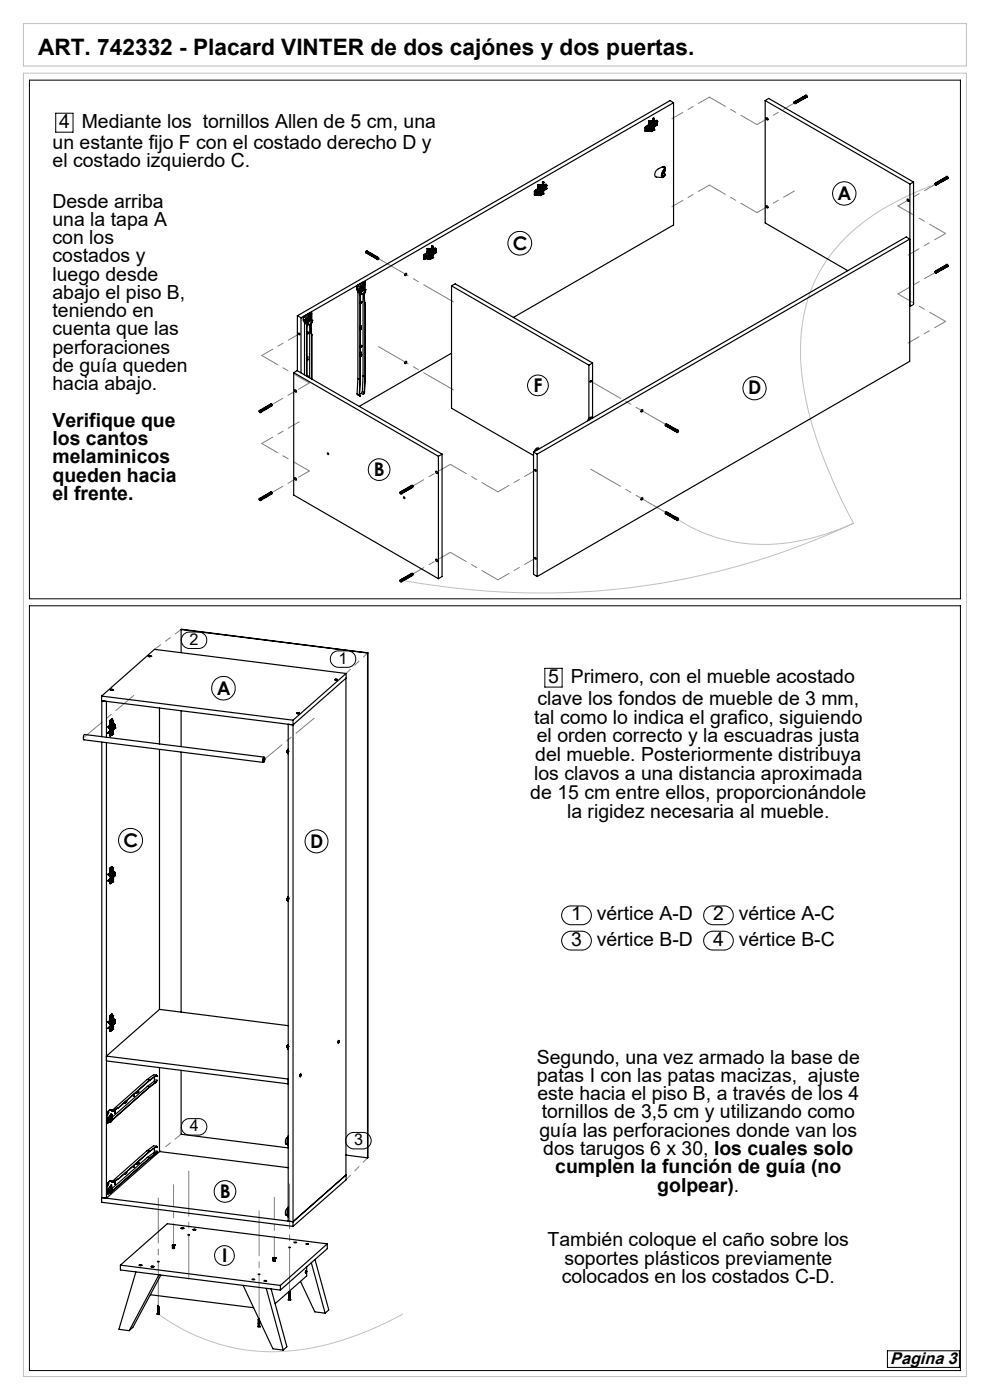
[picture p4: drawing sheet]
<svg xmlns="http://www.w3.org/2000/svg" width="210mm" height="297mm" viewBox="0 0 210 297" stroke-linecap="round" stroke-linejoin="round" font-family="sans-serif">
<defs><g id="words">
<text font-size="4.8" x="8.1" y="11.7">ART. 742332 - Placard VINTER de dos cajónes y dos puertas.</text>
<g font-size="4.1">
<text x="12.5" y="27.1">4</text>
<text x="17.3" y="27.1">Mediante los tornillos Allen de 5 cm, una</text>
<text x="11.1" y="31.7">un estante fijo F con el costado derecho D y</text>
<text x="11.1" y="35.5">el costado izquierdo C.</text>
<text x="11.1" y="44">Desde arriba</text>
<text x="11.1" y="47.9">una la tapa A</text>
<text x="11.1" y="51.8">con los</text>
<text x="11.1" y="55.7">costados y</text>
<text x="11.1" y="59.5">luego desde</text>
<text x="11.1" y="63.4">abajo el piso B,</text>
<text x="11.1" y="67.3">teniendo en</text>
<text x="11.1" y="71.2">cuenta que las</text>
<text x="11.1" y="75">perforaciones</text>
<text x="11.1" y="78.9">de guía queden</text>
<text x="11.1" y="82.8">hacia abajo.</text>
<text x="11.1" y="90.5">Verifique que</text>
<text x="11.1" y="94.4">los cantos</text>
<text x="11.1" y="98.3">melaminicos</text>
<text x="11.1" y="102.2">queden hacia</text>
<text x="11.1" y="106">el frente.</text>
<text x="114" y="149.5">clave los fondos de mueble de 3 mm,</text>
<text x="116.3" y="144.8">5</text>
<text x="121.1" y="144.8">Primero, con el mueble acostado</text>
<text x="113.3" y="153.5">tal como lo indica el grafico, siguiendo</text>
<text x="113.5" y="161.5">del mueble. Posteriormente distribuya</text>
<text x="113.9" y="157.5">el orden correcto y la escuadras justa</text>
<text x="113.3" y="165.5">los clavos a una distancia aproximada</text>
<text x="112.5" y="169.5">de 15 cm entre ellos, proporcionándole</text>
<text x="120.3" y="173.5">la rigidez necesaria al mueble.</text>
<text x="121.2" y="195.2">1</text>
<text x="126.6" y="195.2">vértice A-D</text>
<text x="151.3" y="195.2">2</text>
<text x="156.7" y="195.2">vértice A-C</text>
<text x="121.2" y="200.6">3</text>
<text x="126.6" y="200.6">vértice B-D</text>
<text x="151.3" y="200.6">4</text>
<text x="156.7" y="200.6">vértice B-C</text>
<text x="113.9" y="225.7">Segundo, una vez armado la base de</text>
<text x="113.9" y="229.5">patas I con las patas macizas, ajuste</text>
<text x="114" y="233.4">este hacia el piso B, a través de los 4</text>
<text x="114.9" y="237.3">tornillos de 3,5 cm y utilizando como</text>
<text x="114.4" y="241.2">guía las perforaciones donde van los</text>
<text x="115.3" y="245">dos tarugos 6 x 30, los cuales solo</text>
<text x="117.8" y="248.9">cumplen la función de guía (no</text>
<text x="139.4" y="252.8">golpear).</text>
<text x="116.2" y="264.4">También coloque el caño sobre los</text>
<text x="119.7" y="268.3">soportes plásticos previamente</text>
<text x="119.1" y="272.1">colocados en los costados C-D.</text>
</g>
<g font-size="4">
<text x="177.7" y="42.4">A</text>
<text x="108.8" y="52.9">C</text>
<text x="113.2" y="83.1">F</text>
<text x="158.7" y="83.7">D</text>
<text x="79.3" y="101">B</text>
<text x="46" y="147.4">A</text>
<text x="26.2" y="179.6">C</text>
<text x="65.8" y="179.8">D</text>
<text x="46.6" y="254.2">B</text>
<text x="47.1" y="267.8">I</text>
</g>
<text font-size="3.6" x="188.8" y="289.3">Pagina 3</text>
<g font-size="3.4">
<text x="40.2" y="136.8">2</text>
<text x="71.8" y="140.8">1</text>
<text x="40.2" y="240">4</text>
<text x="75.1" y="242.9">3</text>
</g>
</g></defs>
<path d="M5 15.5h200v276.5h-200zM5 5h200v9h-200zM198.4 39.1a48.9 48.9 0 0 0-20.8 13.2 32.4 32.4 0 0 0-7.8 22.3 67.4 67.4 0 0 0 5.9 25.1l3 6.7 2.3 4.6M143.5 110a34.9 34.9 0 0 0 29.4 3.9l4.9-1.5 3.2-1.4M181 111a157 157 0 0 1-95.5 12.2M33.5 278.8a41.3 41.3 0 0 0 35.7 6.5 67.9 67.9 0 0 0 16.3-6.5" fill="none" stroke="#c0c0c0" stroke-width=".21"/>
<g fill="none" stroke="#000" stroke-width=".21">
<path d="M6.2 17h197.5v110h-197.5zM11.8 24h3.7v4h-3.7zM6.2 128.5h197.5v162.3h-197.5zM38.9 134.7a1.64 1.64 0 0 1 1.3-.6h1.9a1.75 1.75 0 0 1 1.8 1.7 1.75 1.75 0 0 1-1.8 1.8h-1.9a1.76 1.76 0 0 1-1.6-1 1.76 1.76 0 0 1 .3-1.9zM70.6 138.5l1-.4h2.1a1.75 1.75 0 0 1 1.8 1.7 1.75 1.75 0 0 1-1.8 1.8h-1.9a1.76 1.76 0 0 1-1.6-1.1 1.76 1.76 0 0 1 .4-2zM115.6 141.8h3.6v4h-3.6zM119.6 198.3l.6-.5 .7-.2h2.5a1.99 1.99 0 0 1 2 1.9 1.99 1.99 0 0 1-2 2h-2.3a1.99 1.99 0 0 1-1.8-1.1 1.99 1.99 0 0 1 .3-2.1zM119.8 192.6l1.1-.4h2.5a1.99 1.99 0 0 1 2.1 2 1.99 1.99 0 0 1-2.1 2h-2.3a2.01 2.01 0 0 1-1.8-1.3 2.01 2.01 0 0 1 .5-2.3zM150 192.6l1.1-.4h2.5a1.99 1.99 0 0 1 1.9 2 1.99 1.99 0 0 1-1.9 2h-2.3a1.99 1.99 0 0 1-1.9-1.3 1.99 1.99 0 0 1 .6-2.3zM150 198l1.1-.4h2.5a1.99 1.99 0 0 1 1.9 1.9 1.99 1.99 0 0 1-1.9 2h-2.3a1.97 1.97 0 0 1-1.9-1.2 1.97 1.97 0 0 1 .6-2.3zM38.9 237.9a1.64 1.64 0 0 1 1.3-.6h1.9a1.75 1.75 0 0 1 1.8 1.8 1.75 1.75 0 0 1-1.8 1.7h-1.9a1.76 1.76 0 0 1-1.6-1 1.76 1.76 0 0 1 .3-1.9zM73.7 240.8a1.64 1.64 0 0 1 1.4-.6h1.9a1.75 1.75 0 0 1 1.7 1.8 1.75 1.75 0 0 1-1.7 1.7h-1.9a1.75 1.75 0 0 1-1.6-1 1.75 1.75 0 0 1 .2-1.9z"/>
<path d="M188.2 286.6h15.3v3.5h-15.3z"/>
<circle cx="110.3" cy="51.6" r="2.52"/>
<circle cx="179.1" cy="41" r="2.49"/>
<circle cx="80.4" cy="99.6" r="2.29"/>
<circle cx="114.1" cy="81.8" r="2.2"/>
<circle cx="160" cy="82.4" r="2.45"/>
<circle cx="47.4" cy="146" r="2.51"/>
<circle cx="27.7" cy="178.3" r="2.55"/>
<circle cx="67.1" cy="178.5" r="2.45"/>
<circle cx="47.7" cy="252.7" r="2.3"/>
<circle cx="47.6" cy="266.3" r="2.08"/>
</g>
<g fill="none" stroke="#808080" stroke-width=".21" stroke-dasharray="15.2 1.3 1.3 1.3" stroke-dashoffset="12.6">
<path d="M150.5 39.3l-8 4.6M150.5 20.6l-8 4.6M168.5 21.8l-7.9 4.6M198.4 39.1l-7.9 4.6M168.5 40.5l-7.9 4.6M198.4 57.8l-7.9 4.6M200.6 49.5l-8 4.6M63.5 70.8l-8 4.6M200.6 68.2l-8 4.6M57.7 85.8l7.9-4.6M63.5 89.5l-8 4.6M113.6 99.7l-8 4.6"/>
<path d="M57.7 104.5l7.9-4.6M87.6 103.1l7.9-4.6M113.6 118.4l-8 4.6M87.6 121.8l7.9-4.6"/>
</g>
<path d="M96.2 64l-15.9-9.1M96.2 82.7l-15.9-9.2M141.2 90.1l-15.9-9.2M141.2 108.7l-15.9-9.2" fill="none" stroke="#808080" stroke-width=".21" stroke-dasharray="15.2 1.3 1.3 1.3" stroke-dashoffset="8"/>
<path d="M160.6 26.4l-10.1-5.8M160.6 45.1l-10.1-5.8M190.5 43.7l10.1 5.8M190.5 62.4l10.1 5.8M65.6 99.9l-10.1-5.8M65.6 81.2l-10.1-5.8M95.5 98.5l10.1 5.8M95.5 117.2l10.1 5.8" fill="none" stroke="#808080" stroke-width=".21" stroke-dasharray="15.2 1.3 1.3 1.3" stroke-dashoffset="11.3"/>
<path d="M33.6 277.1v-22.9M40 271.4v-22.9M55 279.7v-22.8M61.4 274v-22.8" fill="none" stroke="#808080" stroke-width=".21" stroke-dasharray="15.2 1.3 1.3 1.3" stroke-dashoffset="5.7"/>
<path d="M36.8 264.1v-12.8M58.2 266.8v-12.8" fill="none" stroke="#808080" stroke-width=".21" stroke-dasharray="15.2 1.3 1.3 1.3" stroke-dashoffset="10.7"/>
<path d="M66.6 152.4l-10.6 8.8" fill="none" stroke="#808080" stroke-width=".21" stroke-dasharray="15.2 1.3 1.3 1.3" stroke-dashoffset="10.2"/>
<path d="M38.4 133.5l-5.6 4.2" fill="none" stroke="#808080" stroke-width=".21" stroke-dasharray="15.2 1.3 1.3 1.3" stroke-dashoffset="13.6"/>
<path d="M28.4 147.5l-10.5 8.9" fill="none" stroke="#808080" stroke-width=".21" stroke-dasharray="15.2 1.3 1.3 1.3" stroke-dashoffset="10.3"/>
<path d="M78 138.5l-4.6 4.3" fill="none" stroke="#808080" stroke-width=".21" stroke-dasharray="15.2 1.3 1.3 1.3" stroke-dashoffset="14"/>
<path d="M78 245.6l-4.6 4.7" fill="none" stroke="#808080" stroke-width=".21" stroke-dasharray="15.2 1.3 1.3 1.3" stroke-dashoffset="13.9"/>
<path d="M38.5 240.6l-5.7 4.5" fill="none" stroke="#808080" stroke-width=".21" stroke-dasharray="15.2 1.3 1.3 1.3" stroke-dashoffset="13.5"/>
<g fill="none" stroke="#000" stroke-width=".25">
<path d="M114.1 39.9l-.2 .2M114.1 39.2v.7M114.1 39.2h.1M114.1 39.9h.1M114.1 39.9l-.1 .3M114.1 39.2h.3M114.2 39.9l-.2 .4M114.2 39.2h.1M114.2 39.9h.1M114.2 39.2v.7M114.2 39.2h-.1M114.3 39.9l-.2 .5"/>
<path d="M114.3 39.2h.1M114.3 39.2v.7M114.3 39.9h.1M114.4 39.9l.1 .1-.2 .3-.2 .2M114.4 39.2h.1M114.4 39.9l-.3 .5M114.4 39.2v.7M114.5 39.2h.2M114.5 39.2v2.2M114.5 39.2h.1M114.5 39.2l.2 .1M114.7 39.3h.1"/>
<path d="M114.7 39.3v2.2M114.8 39.2h.1M114.8 39.8h.1M114.8 39.2l-.1 .1M114.8 39.2v.6M114.9 39.2l.1 .5M114.9 39.2h.1M114.9 39.8h.1M114.9 39.2v.6M114.9 40a.17 .17 0 0 1 .2 .1 .17 .17 0 0 1-.1 .2 .17 .17 0 0 1-.2-.1zM114.9 39.2h-.2M114.9 39.2l.1 .4 .1-.1"/>
<path d="M115 39.7l-.1 .1M115.1 38.7h.1M115.1 39.4v.1M115.1 39h.1M115.1 39.4h.1M115.1 38.7v.7M115.1 38.8h.1M115.1 38.8v.1M115.1 38.6v.1M115.1 38.7v.1M115.1 39.5l-.1 .1h.1M115.1 38.9h.1"/>
<path d="M115.1 38.8v.7M115.1 39.5h.1M115.1 38.6h.1M115.1 39v.1M115.1 39.1h.1M115.1 38.8l.2 .1M115.2 39.6h.1M115.2 38.8v.1M115.2 39v.6M115.2 39.6l-.3 .2M115.2 39.6l-.2 .1M115.2 38.6l-.1 .1"/>
<path d="M115.2 38.6l.1 1.9M115.2 38.9l-.1 .1M115.3 38.9h.1M115.3 38.9l-.2 .1M115.3 39.4h.1M115.4 39.5v.1M115.4 39.5h-.1M115.4 39.6h-.1h.2M115.4 39.6h.1M115.5 39.9h.1M115.5 39.6v.1M115.5 39.7h-.2"/>
<path d="M115.5 39.9v.1M115.5 39.9h-.1M115.5 39.8l-.1 .2 .1 .1M115.5 39.8v.1M115.6 39.8h.1M115.6 39.8h-.1a.18 .18 0 0 0-.1 .2 .18 .18 0 0 0 .2 .1M115.6 39.8l.3-.1-.3 .4M115.6 39.8h-.1M115.6 39.9h.1M115.7 39.7v.3zM115.7 39.8h.1M115.7 39.6a.21 .21 0 0 1 .1 .3 .21 .21 0 0 1-.3 0z"/>
<path d="M115.7 40h.1M115.7 39.1h.2M115.7 39.1l.1 .1M115.7 39.1l-.4 .3M115.8 39.2h.1v.8M115.8 39.2l.1 .1M115.8 39.2v.1M115.8 39.2l-.4 .3M115.8 39.2l-.4 .2M115.8 39.3h.1M115.8 39.8l-.2 .2 .1-.1M115.8 39.8l-.1 .1"/>
<path d="M115.8 39.3l-.4 .3M115.8 39.3l.1 .1M115.9 39.3h.1M115.9 39.1v.1M115.9 39.4h.1M115.9 39.4l-.4 .2M115.9 39.9h.1M115.9 39.4l-.4 .3M136.8 27.8l.1 .1M136.8 27.1h.1M136.8 27.8h.1M136.8 27.1v.7"/>
<path d="M136.9 27.1v.7M137 27.7l.1 .1M137 26.8l-.2 .3M137 27.1h.1M137 27.7h.1M137 26.8l.1 .1M137 27.1v.6M137.1 27.8h.1M137.1 26.9l-.1 .2M137.1 26.9l-.2 .2M137.1 26.9v.2M137.1 27.7v.1"/>
<path d="M137.1 27.1h.1M137.1 27.1v.6M137.1 27.1l.1 .1M137.1 27.1v.7M137.2 27.1v.1M137.2 27.1h-.1M137.2 27.8h-.1M137.2 27.7l-.1 .1M137.2 27.7v.1M137.2 27.2v.5M137.3 27.4h.1M137.3 27.3h.1"/>
<path d="M137.3 27.2h.1M137.4 27.4v.1M137.4 27.2v.1M137.4 27.4h.1M137.4 27.2l-.1 .2h.1M137.4 27.2h.1M137.4 27.1l-.1 .2v.2h.1M137.4 27.1h.4l-.2 .3M137.4 27.1v.1M137.4 27.3h.1M137.4 26.6h.1M137.4 26.6l-.4 .2"/>
<path d="M137.5 26.7v.1M137.5 26.7l-.4 .2M137.5 26.6l-.4 .3M137.5 26.8l-.4 .3M137.5 26.8h.1M137.5 27.6l.1 .1M137.5 27.2l-.1 .1M137.5 27.2h.1M137.5 27.2l.1 .1M137.6 27a.23 .23 0 0 1 .1 .3 .23 .23 0 0 1-.3 .1zM137.6 26.8v.1M137.6 26.3l-.2 .3"/>
<path d="M137.6 27.7v.2M137.6 27.3v.1M137.6 27.4l-.2 .1M137.6 26.3h.1M137.6 26.8l-.4 .3M137.6 27.7h.1M137.6 27.5l.3 .2M137.6 27.7l-.1-.1-.5 .3-.1-.1M137.6 26.3l-.1 .3M137.6 27.5h.3v.2M137.6 27.5h.1M137.6 27.5l-.4 .3"/>
<path d="M137.6 25.7v.6M137.6 27.2l-.1-.1v.3M137.6 27.4h-.1M137.6 27.5l-.4 .2M137.6 26.9l-.4 .3M137.7 27.5v.2M137.7 27.2h-.2M137.7 26.3l-.2 .4M137.7 25.6h.1M137.7 25.6h.2M137.7 26.3h.1M137.7 27.7h.1"/>
<path d="M137.7 27.8h.1M137.7 27.1l-.1 .1M137.7 27.1l-.1 .2M137.7 25.6v.7M137.7 27.7v.1M137.7 27.8l-.1 .1M137.7 25.6l-.1 .1M137.8 27.5v.2M137.8 26.3l-.3 .5M137.8 25.6h.1M137.8 25.6v.7M137.8 27.7v.1"/>
<path d="M137.8 26.3h.1M137.8 27.7h.1M137.8 27.8l.1 .1M137.9 26.3v.3l-.3 .3M137.9 25.6h.1M137.9 25.6l.2 .1M137.9 26.3l-.3 .5M137.9 27.9h.1M137.9 25.6v.7M137.9 27.7v.2M138 27.9h.1M138 25.6h.1"/>
<path d="M138 25.6v2.3M138 25.6l.1 .1M138.1 25.7h.1M138.1 27.9h.1M138.1 25.7v2.2M138.2 27.8h.1M138.2 27.2h.1M138.2 25.7v2.2M138.3 27.2l.1 .1M138.3 27.2v.6M138.3 25.6h.1M138.3 25.6l-.1 .1"/>
<path d="M138.3 26.2h.1M138.3 25.6v.6M138.4 25.6h.1M138.4 27.8h-.1M138.4 25.6v.6M138.4 27.3v.5M138.4 26.4l.2-.1v.2l-.3 .3zM138.4 25.6l-.3 .1M138.5 26.2h-.1M138.5 25.6h.1M138.5 25.6v.6M138.5 25.6v.5l.1-.1"/>
<path d="M138.5 27.3h.2l-.1 .3-.2-.1zM138.5 27.3l-.1 .1M138.6 27.2l-.1 .3v-.2M138.6 25.8v.2M138.6 25.1v.1M138.6 25.8v.1M138.6 25.1v.7M138.6 27.2l-.1 .1M138.6 25.3h.1M138.6 25.1v.2M138.6 25.9v.1M138.6 25.9h.1"/>
<path d="M138.6 25v1M138.6 25.3l.1 .1M138.6 25h.1M138.6 25.2h.1M138.6 25.4v.1M138.6 25.5h.1M138.7 25l-.1 .1M138.7 26.1h.1M138.7 25l-.1 .3M138.7 25.5v.6M138.7 26.1l-.3 .1M138.7 26.1l-.2 .1"/>
<path d="M138.7 25.4l-.1 .1M138.7 25.3v.1M138.7 27.6h.1M138.7 25.9h.2M138.7 26.9v.2M138.7 26.9l-.5 .3M138.7 25.8h.1M138.7 26.1h.3M138.7 25.4v1.5M138.7 27.1v.5M138.7 25.4h-.1M138.7 27.1l-.3 .2"/>
<path d="M138.7 26.9l-.4 .3M138.7 27.6l-.5 .3M138.8 27.5l-.4 .3M138.8 27.5l-.5 .3M138.8 27v.5M138.8 25.8l.1 .1M138.9 25.9v.1M138.9 25.9l-.2 .1M138.9 26l-.2 .1 .2-.1M138.9 26h.1M138.9 26.5h.1M138.9 26.3h.1"/>
<path d="M138.9 26l.1 .1M138.9 26.3v.1M139 26.7l-.2 .2 .2-.2M139 26.5v.1M139 26.7h.1M139 26.2v.2M139 26.5h.1M139 26.2l-.1 .2 .1 .1M139 26.2a.24 .24 0 0 0-.2 .2 .24 .24 0 0 0 .2 .2M139 26.2l.2-.1a.24 .24 0 0 1 .2 .2 .24 .24 0 0 1-.2 .2l-.2 .1M139 26.2h.1M139.1 26.3h.1"/>
<path d="M139.1 26.1h.2v.2a.21 .21 0 0 1-.1 .3 .21 .21 0 0 1-.3-.2 .21 .21 0 0 1 .2-.2zM139.2 26.3v.1M139.2 26.3h-.1M139.2 26.2h.1M139.2 26.4h.1M139.2 25.6h.2M139.2 26.2v.2M139.2 25.6h.1M139.2 25.6l-.4 .2M139.3 25.6h.1v.9M139.3 25.7h.1M139.3 25.6l-.4 .3"/>
<path d="M139.3 25.7l-.4 .2M139.3 26.6l-.4 .2M139.3 26.2l-.2 .1M139.3 26.2l-.1 .1M139.3 25.7l-.4 .3M139.3 25.7l.1 .1M139.3 25.7v.1M139.4 25.8v.1M139.4 25.8h.1M139.4 26.5h.1M139.4 26.5l-.4 .2M139.4 25.9l-.4 .2"/>
<path d="M139.4 25.9v.6M139.4 25.8l-.5 .2M140.5 37.1l.3 .2M140.5 35.4l-.8 .4a1.09 1.09 0 0 0-.5 1.8h1.3a1.11 1.11 0 0 1 .2-1.5M140.5 35.5l.5 .2M140.5 35.5h.1M140.5 35.4a.41 .41 0 0 1 .5 0 .41 .41 0 0 1 .1 .4M140.5 35.4h.1M140.6 36.7l.5 .3M140.6 36.7h.1M140.6 36.7l-.1 .1M140.6 35.5l.5 .2"/>
<path d="M140.6 35.4l.1 .1M140.6 35.4h.2a.59 .59 0 0 1 .4 .5 .59 .59 0 0 1-.2 .5M140.6 35.4l-.1 .1M140.7 35.5h.3l.1 .3M140.7 36.1h.1M140.7 36.1l.1 .1M140.8 37.5l-.3 .1M140.8 36.2a1.24 1.24 0 0 0-.3 1.4l.3-.1M140.8 37.3v.1M140.8 37.5h.1M140.8 36.2a.96 .96 0 0 0-.2 1.2l.2-.1M140.8 36.2l-.3 .9a.21 .21 0 0 0 0 .3 .21 .21 0 0 0 .3 0"/>
<path d="M140.8 36.2h.1M141 36.5l-.3 .3M141 35.7v.1M141 35.8l-.3 .3M141 35.8l.1 .1M141 37l.1 .1M141 37h.1M141 35.7h.1M141 37l-.2 .3M141.1 35.7v.1M141.1 37.2l-.3 .3M141.1 37v.2"/>
<path d="M141.1 37.2h.1M141.1 36l-.3 .2M141.1 35.9v.1M141.1 37.1v.1M141.1 35.9l-.3 .3M141.1 35.9l-.4 .9M141.1 35.8v.1M141.1 37.1l-.3 .3M142.9 21.8l-.8-.5-79 45.7M142.9 21.8l-79 45.6M142.9 21.8v25.9l-34 19.6M162.3 21.3l.8-.4 30.7 17.7"/>
<path d="M162.3 21.3l30.7 17.7M162.3 21.3v26l17.5 10.1M162.6 24.9l.1 .1a.26 .26 0 0 1 .3 .2 .26 .26 0 0 1-.3 .3 .26 .26 0 0 1-.2-.4zM168.4 21.8l.1-.2 .2 .1 .1 .3-.1-.1M168.5 21.7l.2 .1-.1 .2M168.8 21.5v-.1a.21 .21 0 0 1 .3 0 .21 .21 0 0 1 0 .3M168.8 21.8l.1 .1a.24 .24 0 0 0 0-.3 .24 .24 0 0 0-.3 0l.3 .1-.1 .2M168.8 21.5l.3 .2-.1 .1M168.8 21.5h.1M168.9 21.4a.26 .26 0 0 1 .4-.1 .26 .26 0 0 1 .1 .4l-.2-.1M169 21.4l.3 .2M169.2 21.3a.24 .24 0 0 1 .3-.1 .24 .24 0 0 1 0 .4v-.1"/>
<path d="M169.2 21.3h.3l-.1 .2M169.6 21a.24 .24 0 0 1 .3 0 .24 .24 0 0 1 .1 .3l-.1-.1M169.6 21.1h.3l-.1 .2M169.7 21.4a.22 .22 0 0 0 0-.3 .22 .22 0 0 0-.3 0l.3 .2-.1 .1M169.8 20.9a.22 .22 0 0 1 .3 0 .22 .22 0 0 1 0 .3v-.1M169.8 21h.3l-.1 .2M170 20.8v-.1a.21 .21 0 0 1 .3 .1 .21 .21 0 0 1 0 .3v-.1M170 20.8l.3 .1-.1 .2M170.2 20.7v-.1a.21 .21 0 0 1 .3 0 .21 .21 0 0 1 0 .3M170.3 20.7h-.1M170.3 20.7l.2 .1-.1 .1M170.4 20.6l.2-.1 .2 .3"/>
<path d="M170.5 20.6l.2 .1M170.5 20.6h-.1M170.7 20.7l-.1 .1M170.7 20.7l.1 .1M170.8 20.6l-.2-.2 .3 .2-.1 .2M170.9 20.3v-.2l.3 .2a.19 .19 0 0 1 .1 .2 .19 .19 0 0 1-.2 .1M170.9 20.2l.2 .2v.2l-.2 .2M170.9 20.2l-.3 .2M193 39v26M193.8 38.6l-.8 .4M193.8 38.6v26l-.8 .4M198.3 39l.3-.1 .1 .2"/>
<path d="M198.4 39v-.1a.25 .25 0 0 1 .3 0 .25 .25 0 0 1 .1 .3h-.2M198.5 39.2h.1M198.5 39.1v.1M198.6 39.1v.2l-.1-.1M198.6 38.8a.22 .22 0 0 1 .3-.1 .22 .22 0 0 1 0 .3M198.6 39.1h-.1M198.6 38.8l.3 .1-.1 .1M199 38.6a.24 .24 0 0 1 .3-.1 .24 .24 0 0 1 .1 .3h-.1M199 38.6l.3 .1M199.1 38.9h.1a.23 .23 0 0 0-.1-.3 .23 .23 0 0 0-.3 .1h.2v.2M199.2 38.4a.27 .27 0 0 1 .3 0 .27 .27 0 0 1 .1 .3h-.1M199.2 38.5l.3-.1-.1 .3"/>
<path d="M199.3 38.8h-.1M199.4 38.3a.23 .23 0 0 1 .3 0 .23 .23 0 0 1 .1 .3h-.1M199.5 38.3l.2 .1-.1 .2M199.6 38.2a.24 .24 0 0 1 .3 0 .24 .24 0 0 1 .1 .3l-.1-.1M199.6 38.2l.3 .1-.1 .1M199.8 38.1v-.1a.27 .27 0 0 1 .3 .1 .27 .27 0 0 1 .1 .3l-.1-.1M199.8 38.1l.3 .1-.1 .1M200 38l.1-.2 .2 .1 .1 .3h-.1M200.1 38h.1M200.1 38l.2 .1-.1 .1M200.2 37.8a.24 .24 0 0 1 .3 0 .24 .24 0 0 1 .1 .3h-.1M200.2 37.9h.3l-.1 .2"/>
<path d="M200.5 37.7h.1M200.5 37.7l.1-.1 .2 .3-.2 .1M200.5 37.7l.1 .3M200.5 37.6l.3-.1 .2 .1v.3l-.3 .1M200.5 37.7l-.1 .1M200.7 37.5a.21 .21 0 0 1 .4 .1 .21 .21 0 0 1-.2 .3M77.2 59.8h.2M77.2 59.8h.1M77.2 59.8l-1.2 .7M77.2 59.8l.3 .1v1.6M77.3 60l-.1 .2M77.9 53.3a.21 .21 0 0 0-.3 0 .21 .21 0 0 0 .1 .4"/>
<path d="M78.1 53.4l-.2 .1 .1 .3 .1-.3M78.1 53.4l-.2-.1-.3 .1v.2l.3 .2M78.2 53.4l-.2 .3 .1 .2 .1-.4M78.2 53.5l.1 .1M78.2 53.4v.1M78.4 53.7v-.2a.25 .25 0 0 0-.2 .3 .25 .25 0 0 0 .2 .2M78.5 53.7l-.2 .1 .1 .2M78.6 53.8v-.1l-.2 .2 .2 .2M78.7 53.8h-.1l-.1 .1 .1 .2M78.8 53.9v-.1a.23 .23 0 0 0-.2 .2 .23 .23 0 0 0 .2 .3M78.9 53.9l-.2 .1 .1 .2M79.1 54v-.1a.25 .25 0 0 0-.3 .2 .25 .25 0 0 0 .2 .3"/>
<path d="M79.1 54l-.2 .1 .1 .2M79.2 54.4h.1M79.2 54.1v-.1a.25 .25 0 0 0-.2 .2 .25 .25 0 0 0 .2 .3M79.3 54.2h-.2l.1 .2M79.4 54.3v-.2a.23 .23 0 0 0-.2 .3 .23 .23 0 0 0 .2 .2M79.5 54.3h-.2l.1 .3M79.7 54.4v-.1a.23 .23 0 0 0-.3 .2 .23 .23 0 0 0 .2 .2M79.7 54.4h-.2l.1 .3M79.8 54.5v.3M79.8 54.5h.1M79.8 54.5l.1-.1a.25 .25 0 0 0-.3 .2 .25 .25 0 0 0 .2 .3M80 54.6v-.1a.23 .23 0 0 0-.2 .2 .23 .23 0 0 0 .2 .3l-.1-.3 .2-.1"/>
<path d="M80.2 54.6v.5l-.2-.1zM80.2 54.7h.1M86 58.1v-.1a.21 .21 0 0 1 .2 .3 .21 .21 0 0 1-.3 0zM89.9 54.9v.1M89.9 54.9l.1 .1M89.9 54.2v.1M89.9 54.2v.7M89.9 54.3l.1 .7 .6-.4M90 54.9h.1M90 54.2h.1M90 54.2v.7M90 54l-.1 .2"/>
<path d="M90 54h.1M90.1 54.1l-.1 .1M90.1 54l-.2 .3M90.1 54.1h.1M90.1 54.9h.1M90.1 54.2v.1M90.1 54.2v.7M90.1 54.3h.1M90.1 54.1v.1M90.1 54.3v.6M90.1 54.1l.1 .1M90.2 54.2v.1"/>
<path d="M90.2 54.2l-.1 .1M90.2 54.9h.1M90.2 54.9h-.1M90.2 54.3v.6M90.3 54.5l.1 .1M90.3 54.4h.1M90.4 54.3v.2M90.4 54.6h.1M90.4 54.5v.1M90.5 54.3l-.2 .1 .1 .2M90.5 54.3h.1M90.5 54.3l-.2 .2 .2 .1"/>
<path d="M90.5 54.3l.1-.2a.18 .18 0 0 1 .2 .2 .18 .18 0 0 1-.1 .2l-.2 .1M90.5 53.7h.1M90.5 54.7l.2 .1M90.5 53.8l.1 .1M90.5 53.8l-.4 .3M90.5 53.7l-.4 .3M90.5 54.4v.1zM90.6 54.1a.24 .24 0 0 1 .2 .4 .24 .24 0 0 1-.4 .1zM90.6 53.9l-.5 .2M90.6 53.9h.1M90.6 52.7h.2M90.6 53.9l.1 .1"/>
<path d="M90.6 53.4l-.1 .3M90.6 54.7v.1M90.6 54.3h.1M90.6 52.7v.7M90.6 54.2v.3zM90.6 54.8l.1 .2M90.6 54.3l-.1 .1M90.6 54.5h.1M90.6 53.9l-.4 .3M90.6 52.7l.1 .1M90.6 53.4l.1 .1M90.6 54.8h.1"/>
<path d="M90.6 54.6h.2M90.7 53.5l-.2 .2M90.7 54.6h.1l.2 .1-.1 .1M90.7 54.6v.2M90.7 54.6h-.1M90.7 52.8v.7M90.7 54.8v.2M90.7 54.6l-.5 .3M90.7 54l-.5 .3M90.7 53.4l-.2 .4M90.7 52.7h.1M90.7 53.4h.1"/>
<path d="M90.7 54.8h.1M90.7 55h.1M90.7 52.7v.7M90.7 52.7v.1M90.8 54.6v.2M90.8 54.6l.1 .2M90.8 53.4l-.2 .5M90.8 52.7l.1 .1M90.8 52.7h.2M90.8 54.8h.1M90.8 52.7v.7M90.8 54.8v.2"/>
<path d="M90.8 53.4l.1 .1M90.8 55h.1M90.9 53.5h.1l-.3 .5M90.9 53.5l-.3 .4M90.9 55h.1M90.9 52.8v.7M90.9 54.8v.2M90.9 52.7h.1M91 52.7h.1M91 52.7l-.1 .1M91 52.7v2.3M91.1 55h-.1"/>
<path d="M91.1 52.7l.1 .1M91.1 55h.1M91.1 52.7v2.3M91.2 55h.1M91.2 52.8v2.2M91.3 54.3v.6M91.3 54.3h.1M91.3 52.7h.1M91.3 54.3l.1 .1M91.3 52.7l-.1 .1M91.3 52.7v.7M91.3 52.7h.2"/>
<path d="M91.4 53.3l-.1 .1M91.4 53.3h.1M91.4 52.7v.1M91.4 52.7v.6M91.4 52.8h.1M91.4 54.9h-.1M91.4 52.8v.5M91.4 54.4v.5M91.5 54.5l.2-.1-.2 .2zM91.5 52.7h.1M91.5 53.5a.2 .2 0 0 1 .1 .3 .2 .2 0 0 1-.3 0zM91.5 53.3h-.1"/>
<path d="M91.5 52.8v.5M91.5 52.7v.5l.2-.1M91.5 52.7v.1M91.6 52.9v.2M91.6 52.3h.1M91.6 54.3l.1 .2-.2 .2zM91.6 54.4l-.1 .2M91.6 52.9v.1M91.6 52.2v.7M91.6 52.6h.1M91.6 52.2v.1M91.6 52.4l.1 .1"/>
<path d="M91.6 53h.1M91.6 53v.1M91.7 52.3v.1M91.7 52.3h.1M91.7 52.1h.1M91.7 52.2v.1M91.7 52.4h.1M91.7 52.4l.1 .1M91.7 52.6h.1M91.7 53.1h.1M91.7 52.1l-.2 1.1 .2-.1M91.7 52.1l-.1 .1"/>
<path d="M91.7 52.1v.1M91.7 53.2h.1M91.7 52.6v.1M91.7 52.6v.6M91.7 53.2l-.2 .1M91.7 52.2v.2M91.7 53.2l-.3 .1M91.7 52.2h.1M91.8 54l-.5 .3M91.8 52.5v1.5M91.8 54.7h.1M91.8 52.5l-.1 .1"/>
<path d="M91.8 54h.1M91.8 54.7l-.6 .3M91.8 54v.1M91.8 54.6h.1M91.8 54.1v.5M91.8 54.1l-.4 .3M91.8 54.6l-.4 .3M91.8 52.9h.1M91.8 54.6l-.5 .3M91.9 52.9l-.1 .1M91.9 53.1h.1M91.9 53.1h-.1"/>
<path d="M91.9 53.5l.1 .1M91.9 53.1l-.1 .1M91.9 53.1l.1 .1M92 53.2h.1M92 53.2h-.2M92 53.9l-.2 .2M92 53.4h.1M92 53.4l-.1 .1M92 53.6l.1 .1M92 53.8l-.2 .2M92 53.2l-.2 .1M92 53.8v.1"/>
<path d="M92 53.4v.1M92 53.6h.1M92 53.3l-.1 .2 .1 .1M92 53.3v.1M92 53.3h.1M92.1 53.3l-.2 .3 .2 .1M92.1 53.3h.3l-.3 .4M92.1 53.3h-.1M92.1 53.3l.2-.1a.21 .21 0 0 1 0 .3 .21 .21 0 0 1-.3 0zM92.1 53.4l.1 .1M92.2 53.4v.1M92.2 53.3l.1 .2"/>
<path d="M92.2 53.4h.1M92.2 53.5h.1M92.3 52.7h.1M92.3 53.4v.1M92.3 52.7l-.5 .2M92.3 52.7l.2 .1-.1 .7M92.3 52.8l.1 .1M92.3 52.8l-.4 .3M92.3 52.7l-.4 .2M92.3 53.7l-.3 .2M92.3 53.4h.1M92.4 52.9h.1"/>
<path d="M92.4 53.4h-.1M92.4 53.4h-.2M92.4 52.9l-.5 .2M92.4 52.9v.1M92.4 52.9l-.4 .3M92.4 53.6h.1M92.4 53.6l-.4 .3M92.4 52.9v.7M92.4 53.6l-.4 .2M92.4 53l-.4 .2M113.3 41.3l.2 .1M113.3 40.7h.1"/>
<path d="M113.3 41.3h.1M113.3 40.7v.6M113.4 40.7v.6M113.5 41.3h.1M113.5 40.6h.1M113.5 40.6v.7M113.5 40.4l-.2 .3M113.5 40.4h.1M113.6 40.5l-.1 .1M113.6 40.4l-.2 .3M113.6 40.5v.1M113.6 41.3h.1"/>
<path d="M113.6 40.6h.1M113.6 40.6v.1M113.6 40.6v.7M113.6 40.7h.1M113.6 40.7v.6M113.7 40.6v.1M113.7 40.6l-.1 .1M113.7 41.3h-.1M113.7 40.7v.6M113.8 41h.1M113.8 40.8h.1M113.9 40.8h.1"/>
<path d="M113.9 41v.1M113.9 40.8h-.1M113.9 40.8v.1M113.9 40.8l-.1 .1M113.9 41h.1M113.9 40.7l-.1 .2 .1 .1M113.9 40.7v.1M113.9 40.7h.1M113.9 40.7l-.1 .2v.2h.1M113.9 40.7h.4l-.4 .4M113.9 40.1l.1 .1M113.9 40.1l-.4 .3"/>
<path d="M114 40.6a.17 .17 0 0 1 .2-.1 .17 .17 0 0 1 .1 .2l-.3 .4zM114 41.2l.1 .1M114 40.3l.1 .1M114 40.3l-.4 .2M114 40.2l-.4 .2M114.1 41.2h.1M114.1 40.7h.1M114.1 40.8h.1M114.1 40.4l-.5 .2M114.1 40.4h.1M114.1 40.4v.1M114.1 41.2v.2"/>
<path d="M114.1 40.4l-.4 .2M114.1 41.2v.1M114.1 41.1l-.6 .3-.1-.1M114.1 41.1l.3-.1v.2M114.1 41.1h.1M114.1 40.7v.3v-.2M114.1 41.3v.1M114.1 41.1l-.4 .2M114.1 40.5l-.4 .2M114.2 41.1v.1M114.2 41.2h.1M114.2 41.4h.1"/>
<path d="M114.2 40.7l-.3 .1M114.2 40.7l-.1 .1M114.2 40.7h.1M114.2 41.2v.2M114.2 40.7h-.1M114.2 41.4h-.1M114.3 41.1v.1M114.3 41.1h-.2M114.3 41.1l.1 .1M114.3 41.2h.1M114.3 41.2v.2M114.3 41.4h.1"/>
<path d="M114.4 41.4h.1M114.4 41.2v.2M114.5 41.4h.1M114.5 41.4l.2 .1M114.7 41.5h.1M114.8 41.3h.1M114.8 40.8h.1M114.8 40.8v.6M114.9 41.3l-.1 .1M114.9 40.8v.5M115 40.8l.1 .2-.2 .1zM115 40.8l-.1 .2"/>
<path d="M115.3 41.1h.1M115.3 40.5l-.5 .3M115.3 40.5h.1M115.3 41.1l-.6 .4M115.3 40.5l-.4 .3M115.3 41.1l-.4 .2M115.3 41.1l-.5 .2M115.3 40.5v.6M115.4 40l.1 .1M115.5 40.3l-.2 .2M115.5 40.1h.1M115.5 40.3h.1"/>
<path d="M115.8 40.1l-.3 .2M115.9 40h.1M115.9 40l-.4 .3M162.6 43.6l.2 .2a.19 .19 0 0 1 .1 .3 .19 .19 0 0 1-.3-.1zM192.4 42.2l.3 .2a.18 .18 0 0 1 .1 .2 .18 .18 0 0 1-.3 .1zM193 50.7v26l-79.1 45.6M193 50.7l-79.1 45.6M193 50.7l-.8-.4-79 45.6M198.3 57.7l.3-.1 .1 .1M198.3 57.7l.2 .2zM198.4 57.6a.25 .25 0 0 1 .3-.1 .25 .25 0 0 1 .1 .4l-.2-.1M198.5 57.8v.1"/>
<path d="M198.5 57.9h.1M198.6 57.7v.2h-.1M198.6 57.5a.22 .22 0 0 1 .3-.1 .22 .22 0 0 1 0 .3M198.6 57.7l-.1 .1M198.6 57.5h.3l-.1 .2M199 57.2a.24 .24 0 0 1 .3 0 .24 .24 0 0 1 .1 .3l-.1-.1M199 57.3l.4 .1-.2 .1M199.1 57.6h.1a.23 .23 0 0 0-.1-.3 .23 .23 0 0 0-.3 .1h.2v.2M199.2 57.1v-.1a.27 .27 0 0 1 .3 .1 .27 .27 0 0 1 .1 .3l-.1-.1M199.2 57.1l.3 .1-.1 .2M199.4 57a.23 .23 0 0 1 .3-.1 .23 .23 0 0 1 .1 .4l-.1-.1M199.5 57l.2 .1-.1 .2"/>
<path d="M199.6 56.9a.24 .24 0 0 1 .3-.1 .24 .24 0 0 1 .1 .3h-.1M199.6 56.9h.3l-.1 .2M199.8 56.8v-.1a.27 .27 0 0 1 .3 0 .27 .27 0 0 1 .1 .3h-.1M199.8 56.8h.3l-.1 .2M200 56.7a.26 .26 0 0 1 .3-.1 .26 .26 0 0 1 .1 .3h-.1M200.1 56.7h.2l-.1 .2M200.2 56.5a.24 .24 0 0 1 .3 0 .24 .24 0 0 1 .1 .3l-.1-.1M200.2 56.5l.3 .1-.1 .2M200.5 56.4h.1M200.5 56.4l.1-.1 .2 .2-.2 .2M200.5 56.4l.1 .3M200.5 56.3l.3-.1 .2 .1v.2l-.3 .2"/>
<path d="M200.5 56.4h-.1M200.7 56.2a.23 .23 0 0 1 .4 .1 .23 .23 0 0 1-.2 .3M62.3 79.1l30.7 17.7M62.3 79.1v25.9l30.7 17.8M63 78.6l-.7 .5M63 78.6l30.8 17.7M63.1 67l.8 .4M63.1 67v11.6M63.3 70.7h.2v.3l-.2-.1zM63.9 67.4v11.7M64.3 67.9h.1M64.3 67.5h.1"/>
<path d="M64.3 67.9l.3 .6M64.3 67.5v.4M64.4 67.9h.1M64.4 67.9l.7 .9M64.4 67.5v.4M64.4 67.9l.6 .9M64.6 67.1l-.2 .4M64.6 67.1l-.3 .4M64.6 67.1v.1M64.6 68.5v11M64.6 68.5l.4 .3M64.6 68.5l.5 .3"/>
<path d="M64.6 67.1l.1 .1M64.6 67h.1M64.6 67v.1M64.7 67.2h-.1M64.7 67v.2M65 68.8h.1M65.1 68.8v11M65.1 70.6l.3-.1-.1 .3M65.1 76.2h.2l-.2 .3M65.1 75.8l.2-.2-.1 .3M65.2 75.9h.1M65.1 68.8l.2-.1v.2l-.2 .1"/>
<path d="M65.1 68.3v.2l.2-.1M65.1 68.7l.1-.1 .2 .1-.3 .4M65.2 68.3a.68 .68 0 0 0 .6-.6 .68 .68 0 0 0-.3-.7 .72 .72 0 0 0-.7 .5 .72 .72 0 0 0 .4 .8M65.2 68.8l-.1 .1M65.2 68.8h.1M65.2 69h.1M65.2 68.8v.1M65.2 79.9l.2-.1v.2M65.2 68.4l-.1 .1M65.2 68.9v.1M65.3 75.6l-.1 .3M65.3 76.1l-.2 .4"/>
<path d="M65.3 68.8h.1M65.3 70.8h.1M65.3 70.8l-.2 .1M65.3 68.8h-.1M65.3 68.8l-.1-.1v.3M65.3 68.8l-.1 .1M65.4 70.5l-.1 .3M65.4 79.8v.2M65.4 67.2a.38 .38 0 0 1 .6 .1 .38 .38 0 0 1-.1 .5l-.1 .1a.45 .45 0 0 1-.6 .4 .45 .45 0 0 1 0-.7zM65.4 67.3a.36 .36 0 0 1 .5 0 .36 .36 0 0 1-.1 .6v.1a.38 .38 0 0 1-.6 .2 .38 .38 0 0 1 0-.6zM65.4 67.6a.16 .16 0 0 1 .2 .1 .16 .16 0 0 1-.1 .2 .16 .16 0 0 1-.2-.1zM65.6 67.5l-.3 .3 .1 .1"/>
<path d="M65.6 67.5h.1M65.7 68.9v11.2M65.7 68.9l.2 .1M65.8 66.8h-.1M65.8 66.8h.1M65.8 67.1l.2-.2-.1 .3M65.9 66.3h.2M65.9 66.3v.1M65.9 66.3l-1.3 .7M65.9 66.7v.1M65.9 66.7l-.1 .1M65.9 66.4h.2v1.6"/>
<path d="M65.9 66.4l-1.2 .6M65.9 69l.1 1.7M65.9 66.8l.1-.3-.2 .1v.2M65.9 66.8h-.1M65.9 69l.2 1.7M66 66.5l-.1 .2M66 66.9l-.1 .3M66 70.7l.1 .3M66.1 70.7h-.1M66.1 70.7v.3M66.1 71v9.4M66.1 68h.1"/>
<path d="M66.1 68l-.4 .9M66.1 68v.3M66.1 71h.1M66.1 68.3l-.2 .7M66.2 68h.1M66.2 68v.3M66.2 68.3l-.3 .7M66.2 68.3h-.1M75.7 61.4h.1M75.7 61h.1M75.7 61.4l.2 .5M75.7 61v.4"/>
<path d="M75.7 61.4l.6 .8M75.8 61.4l.6 .8M75.8 61.4h.1M75.9 60.6l-.2 .4M75.9 61.9v.1M75.9 62v18.3M75.9 61.9l.4 .3M75.9 62l.5 .2M76 60.6l-.1 .1M76 60.5l-.1 .2M76 60.5h.1M76 60.6l-.2-.1-.1 .5"/>
<path d="M76 60.5v.1M76.3 62.2h.1M76.4 62.2v18.4M76.4 73.4l.3-.1-.1 .3M76.4 64.1l.3-.1-.1 .2M76.4 75.3l.3-.1-.1 .3-.2 .1M76.4 62.2h.3l-.1 .2-.2 .1M76.4 61.8v.1l.2-.1M76.4 75.2a.18 .18 0 0 1 .3 0 .18 .18 0 0 1 0 .3l-.3 .1M76.4 62.2a.16 .16 0 0 1 .2-.2 .16 .16 0 0 1 .1 .2l-.3 .4M76.4 62.2h.1M76.4 62.2v18.3l-.1 3.3 .1 .2"/>
<path d="M76.4 75.4h.1M76.4 62.3v.1M76.5 62.3h-.1M76.5 62.2l.1 .1M76.5 75.2l.1 .3zM76.5 62.2l.1 .2M76.5 75.3h.1M76.5 75.4l-.1 .1M76.5 62.4h.1M76.5 62.3h.1M76.6 61a.39 .39 0 0 1 .6-.3 .39 .39 0 0 1 0 .6l-.1 .2a.39 .39 0 0 1-.6 .2 .39 .39 0 0 1 0-.6zM76.6 61.8l-.2 .1"/>
<path d="M76.6 62.3h.1M76.6 62.3v.1M76.6 74.7l-.1 .3 .1-.3-.2 .1M76.6 69.6l-.2 .4 .3-.4-.3 .1M76.6 69.1l-.1 .3 .1-.3-.2 .1M76.6 75.3h.1M76.6 62.2h.1M76.6 64.2h.1M76.6 64.2l-.2 .1M76.6 73.6h.1M76.6 73.6l-.2 .1M76.6 75.3h-.1"/>
<path d="M76.6 62.2l-.1 .1M76.6 62.2v.1M76.6 60.8a.39 .39 0 0 1 .6-.2 .39 .39 0 0 1 0 .7v.1a.45 .45 0 0 1-.7 .4 .45 .45 0 0 1 0-.8zM76.6 64.2l-.2 .2M76.6 75.3l-.2 .1M76.7 64l-.1 .2M76.7 73.3l-.1 .3M76.7 61.1l.3-.1-.2 .4-.2-.1zM76.8 61.7h-.3M76.9 61l-.3 .1 .1 .3M77 62.4v17.4M77 79.8l-.1 3.2"/>
<path d="M77 62.4l.2 .1M77 79.8l.4 .2M77.1 60.7l.1 .4-.4 .6M77.1 60.3h-.1M77.1 60.3h.1M77.2 60.2h.1M77.2 60.2l-.1 .1M77.2 60.7l.2-.3-.2 .2a.69 .69 0 0 0-1 .3 .69 .69 0 0 0 .3 .9M77.2 62.5l.1 1.7M77.3 60.2v-.2l-.3 .2 .2 .1M77.3 60.2l-.1 .1M77.3 60.4l-.1 .2"/>
<path d="M77.3 64.2h.1M77.3 64.2l.1 .3M77.4 64.2l.1 .3M77.4 61.5h.1M77.4 61.5l-.4 .9M77.4 61.5l.1 .3M77.4 64.5v15.5M77.4 80l-.1 3.3M77.5 64.5v15.5l-.2 3.3-.2 .4M77.5 61.8l-.3 .7M77.5 64.5h-.1M77.5 61.5h.1"/>
<path d="M77.5 61.5v.2M77.5 61.7l-.2 .8 .1 1.7M77.5 61.7v.1M86 76.7a.21 .21 0 0 1 .2 .3 .21 .21 0 0 1-.3 0zM95.8 74.9l-19.6 11.3M95.8 60.6l29.1 16.9M95.8 60.6v26l17.4 10M95.8 60.6l.8-.4 29.1 16.8M124.9 77.5v11.3M125.7 77l-.8 .5M125.7 77v11.6M193 65h.1"/>
<path d="M54.9 87.1l.3 .1a.2 .2 0 0 1 .1 .3 .2 .2 0 0 1-.2 .1 .2 .2 0 0 1-.1-.3zM55 87.2l.2 .2zM55.1 87.1l.4-.1 .1 .3-.3 .2-.1-.4M55.1 87.1h.1M55.2 87.3h-.2M55.4 87l.2 .2M55.4 87l.2-.1 .1 .2M55.4 87l.3-.2 .2 .3h-.2M55.6 87.2l.1 .1M55.6 87.2h.1M55.6 86.8l.1-.1a.21 .21 0 0 1 .2 .1 .21 .21 0 0 1 .1 .3l-.1-.1M55.7 86.9h.3l-.2 .2"/>
<path d="M55.7 87.3h-.1M55.8 87.1l-.2 .1M55.8 86.7a.23 .23 0 0 1 .3-.1 .23 .23 0 0 1 .1 .4l-.1-.1M55.9 86.7h.1M55.9 86.7h.2v.3M56 86.6a.24 .24 0 0 1 .4-.1 .24 .24 0 0 1 0 .4l-.1-.1M56.1 86.6h.2v.2M56.2 86.5l.1-.1a.21 .21 0 0 1 .2 0 .21 .21 0 0 1 .1 .3h-.1M56.3 86.5h.1l.2 .1M56.4 86.4a.23 .23 0 0 1 .3-.1 .23 .23 0 0 1 .1 .3h-.1M56.5 86.4l.3 .1M56.6 86.6l-.2 .1"/>
<path d="M56.6 86.2a.24 .24 0 0 1 .4 0 .24 .24 0 0 1 0 .3l-.1-.1M56.7 86.3h.2l.1 .1M56.8 86.5l-.1 .1M57 86.4l-.1 .1M57.1 86.3l.1 .1a.26 .26 0 0 0 0-.3 .26 .26 0 0 0-.3-.1l.3 .3-.1 .1M57.1 86v-.1a.25 .25 0 0 1 .3 .1 .25 .25 0 0 1 0 .3l-.1-.1M57.2 86l.2 .1-.1 .2M57.2 85.9l.1-.1a.26 .26 0 0 1 .3 0 .26 .26 0 0 1 0 .3h-.1M57.3 85.9l.3 .1-.1 .1M57.5 85.7l.2 .1v.2M57.5 85.7l-.1 .1M57.5 85.7l.1 .1"/>
<path d="M62.5 82.7l.3 .1 .1 .4-.3-.1zM69.4 96.1h.2v.3zM75.7 83.6l.5 .3M75.7 83.6l.7 .4M75.9 80.3l.5 .3M75.9 80.3l-.2 3.3M76.2 83.9l.2 .1M76.4 80.6l-.2 3.3M76.7 83.5l-.4 .1M76.7 83.5l.4 .2M76.9 83l-.2 .5M76.9 83l.4 .3"/>
<path d="M77.3 83.3l-.2 .4M93 96.8v26M93.8 96.3l-.8 .5M93.8 96.3v26l-.8 .5M113.2 95.9l.7 .4M113.2 95.9v25.9l.7 .5M113.4 99.6l.2 .1v.3zM113.8 95.6l.2-.3 .4-.1a.66 .66 0 0 0-.7 0 .66 .66 0 0 0-.3 .6M113.9 96.3v26M125.1 89l.3-.3 .3-.1a.69 .69 0 0 0-1 .6M125.2 80.8l.2-.1-.2 .4zM136.1 86.9a.21 .21 0 0 1 .2 .3 .21 .21 0 0 1-.3 .1z"/>
<path d="M141.1 90.2v.1M141.1 90.3h.2M141.3 90l-.2 .1v.1M141.5 90.1v-.1a.23 .23 0 0 0-.3 .2 .23 .23 0 0 0 .2 .2M141.5 90.1l-.2 .1 .1 .2M141.7 90.2l-.1-.2-.2 .3 .1 .2h.1M141.7 90.2h-.1v.3M141.9 90.3v-.1a.25 .25 0 0 0-.3 .2 .25 .25 0 0 0 .3 .3M142 90.3h-.3l.2 .3M142 90.7h.1M142.1 90.4v-.1a.23 .23 0 0 0-.3 .2 .23 .23 0 0 0 .3 .3M142.1 90.4h-.1v.3"/>
<path d="M142.3 90.5v-.1a.23 .23 0 0 0-.2 .2 .23 .23 0 0 0 .1 .3M142.3 90.6h-.2l.1 .2M142.5 90.6v-.1a.25 .25 0 0 0-.3 .2 .25 .25 0 0 0 .3 .3M142.6 90.7h-.3l.2 .2M142.7 90.8l-.1-.2-.1 .2v.3h.2M142.7 90.8h-.1v.2M142.9 90.9v-.1a.21 .21 0 0 0-.2 .2 .21 .21 0 0 0 .1 .2l-.1-.2 .2-.1M143.1 91v.3M143.1 91h.1M143.1 91v-.2l-.3 .3 .3 .3M143.2 91.4h.1M143.3 91.1v-.1a.25 .25 0 0 0-.3 .2 .25 .25 0 0 0 .3 .3"/>
<path d="M143.3 91.4h.1M143.4 91.2l-.1 .2M143.4 91.2h.1M143.4 91.2l-.2-.1v.3M143.4 91.1l.1 .1M143.4 91.1v.1M143.7 91.4v-.1a.21 .21 0 0 1 .2 .3 .21 .21 0 0 1-.4 0zM143.7 91.5l.1 .1M143.7 91.3h.1M143.8 91.3l-.3-.1-.2 .3 .2 .1 .2-.3M143.8 91.4v.1M143.8 91.5l-.1 .1h.1"/>
<path d="M143.8 91.5v.1M54.9 105.8l.3 .1a.2 .2 0 0 1 .1 .2 .2 .2 0 0 1-.2 .1 .2 .2 0 0 1-.1-.2zM55 105.9l.2 .2zM55.1 105.7h.4l.1 .3-.3 .1-.1-.3M55.1 105.8h.1M55.2 105.9l-.2 .1M55.4 105.6l.2 .2M55.4 105.6h.2l.1 .2M55.4 105.6l.3-.1 .2 .3h-.2M55.6 105.8l.1 .1M55.6 105.9h.1M55.6 105.5l.1-.1a.21 .21 0 0 1 .2 0 .21 .21 0 0 1 .1 .3h-.1"/>
<path d="M55.7 105.5h.3l-.2 .2M55.7 105.9l-.1 .1M55.8 105.8l-.2 .1M55.8 105.4a.23 .23 0 0 1 .3-.1 .23 .23 0 0 1 .1 .3h-.1M55.9 105.4h.1M55.9 105.4h.2v.2M56 105.2a.24 .24 0 0 1 .4 0 .24 .24 0 0 1 0 .3l-.1-.1M56.1 105.3h.2v.2M56.2 105.1h.1a.21 .21 0 0 1 .2 0 .21 .21 0 0 1 .1 .3l-.1-.1M56.3 105.2l.1-.1 .2 .2M56.4 105a.23 .23 0 0 1 .3-.1 .23 .23 0 0 1 .1 .4l-.1-.1M56.5 105l.3 .2"/>
<path d="M56.6 105.3l-.2 .1M56.6 104.9l.1-.1a.26 .26 0 0 1 .3 .1 .26 .26 0 0 1 0 .3l-.1-.1M56.7 104.9h.2l.1 .2M56.8 105.2l-.1 .1M57 105.1h-.1M57.1 105l.1 .1 .1-.3-.3-.2-.1 .2h.2v.2M57.1 104.7v-.1a.25 .25 0 0 1 .3 0 .25 .25 0 0 1 0 .3h-.1M57.2 104.7l.2 .1-.1 .1M57.2 104.6a.23 .23 0 0 1 .3-.1 .23 .23 0 0 1 .1 .3l-.1-.1M57.3 104.6h.3l-.1 .2M57.3 104.5v.1M57.5 104.3l.2 .2v.2"/>
<path d="M57.5 104.3l-.1 .1M57.5 104.3l.1 .1M62.5 101.4l.3 .1v.4l-.2-.2zM84.9 104.3l.2 .2a.19 .19 0 0 1 .1 .2 .19 .19 0 0 1-.2 .1l-.2-.3zM84.9 104.6l.1-.1v.2M84.9 104.6l.1 .1M85 104.3l.3-.1 .2 .3-.3 .2zM85.1 104.5l-.2 .1M85.1 104.6l-.1 .1M85.3 104.2a.23 .23 0 0 1 .3 0 .23 .23 0 0 1 0 .3h-.1M85.3 104.2h.1M85.3 104.2l.3 .2-.1 .1z"/>
<path d="M85.4 104.1a.24 .24 0 0 1 .4 0 .24 .24 0 0 1 0 .3v-.1M85.5 104.1h.2v.2M85.7 104a.24 .24 0 0 1 .3 0 .24 .24 0 0 1 0 .3l-.1-.1M85.7 104l.3 .1-.1 .1M85.9 103.9a.23 .23 0 0 1 .3-.1 .23 .23 0 0 1 .1 .3h-.2M85.9 103.9l.3 .1-.1 .1M86 103.7a.24 .24 0 0 1 .4 0 .24 .24 0 0 1 0 .3M86.1 103.8h.2l.1 .2M86.3 103.6a.24 .24 0 0 1 .3 0 .24 .24 0 0 1 0 .3M86.3 103.7h.3l-.1 .2M86.4 104h-.1M86.5 103.5a.23 .23 0 0 1 .3 0 .23 .23 0 0 1 .1 .3l-.2-.1"/>
<path d="M86.5 103.6h.3l-.1 .2M86.7 103.4a.23 .23 0 0 1 .3 0 .23 .23 0 0 1 .1 .3l-.1-.1M86.7 103.4h.2l.1 .2M86.9 103.3a.24 .24 0 0 1 .3-.1 .24 .24 0 0 1 0 .4v-.1M86.9 103.3l.3 .1-.1 .1M87 103.6l-.1 .1M87.1 103.2a.24 .24 0 0 1 .3 0 .24 .24 0 0 1 .1 .3l-.1-.1M87.1 103.2l.3 .1-.1 .1M87.3 103l.4 .1zM87.6 103.1l-.1 .2M92.4 100l.2-.1 .2 .4a.21 .21 0 0 1-.3 .2 .21 .21 0 0 1-.1-.3zM92.5 118.6l.3 .4a.21 .21 0 0 1-.3 .1 .21 .21 0 0 1-.1-.3z"/>
<path d="M113.4 118.3h.2v.3zM136.1 105.6a.21 .21 0 0 1 .2 .3 .21 .21 0 0 1-.3 0zM141.1 108.9v.1M141.1 109h.2M141.3 108.7h-.2v.2M141.5 108.7v-.1a.23 .23 0 0 0-.3 .2 .23 .23 0 0 0 .2 .3M141.5 108.8h-.2l.1 .2M141.7 108.8l-.1-.1-.2 .2 .2 .3M141.7 108.9l-.1-.1v.3M141.9 109v-.2a.25 .25 0 0 0-.3 .3 .25 .25 0 0 0 .3 .2M142 109h-.3l.2 .3M142.1 109.1v-.1a.23 .23 0 0 0-.3 .2 .23 .23 0 0 0 .3 .2"/>
<path d="M142.1 109.1l-.2 .1 .1 .2M142.2 109.2v.4a.28 .28 0 0 1-.1-.3 .28 .28 0 0 1 .2-.2v.1M142.2 109.1l.1 .1M142.5 109.3v-.1a.25 .25 0 0 0-.3 .2 .25 .25 0 0 0 .3 .3M142.6 109.4h-.3l.2 .2M142.7 109.4l-.1-.1-.1 .2v.2l.2 .1M142.7 109.5h-.1v.2M142.8 109.5v.4M142.8 109.5l.1 .1M142.9 109.5v-.1a.23 .23 0 0 0-.2 .2 .23 .23 0 0 0 .1 .3M143.1 109.6v.4M143.1 109.6l.1 .1"/>
<path d="M143.1 109.6v-.1l-.3 .2 .3 .3M143.3 109.8v-.2a.25 .25 0 0 0-.3 .3 .25 .25 0 0 0 .3 .2M143.4 109.8v.1M143.4 109.7l-.1 .4-.1-.1v-.3l.2 .1M143.4 109.7l.1 .1M143.4 109.7v.1M143.7 110a.21 .21 0 0 1 .2 .3 .21 .21 0 0 1-.4 0zM143.7 110.2h.1M143.7 110l-.2 .3-.2-.1 .2-.4 .3 .2M143.8 110.1h.1M143.8 110.1l-.1 .1h.1M143.8 110.1v.1"/>
<path d="M31.5 139.2h.1M31.5 139.2h.5l-.4 .1zM31.5 139.1l.5 .1-.3 .1-.2-.1zM31.7 139.2h.1M31.8 139.2h.1M32 139.2h.1M38.4 133.6l39.6 4.9M38.4 133.6v4.9M78 138.5v107.1M78 138.5h.1M84.9 123l.2 .1a.19 .19 0 0 1 .1 .3 .19 .19 0 0 1-.2 .1l-.2-.4zM84.9 123.3h.1"/>
<path d="M84.9 123.3l.1-.1v.1M85 123l.3-.1 .2 .3-.3 .2zM85.1 123.2l-.2 .1M85.1 123.3h-.1M85.3 122.9a.23 .23 0 0 1 .3-.1 .23 .23 0 0 1 0 .4l-.1-.1M85.3 122.9h.1M85.4 122.9l.2 .1-.1 .2zM85.4 122.8a.24 .24 0 0 1 .4-.1 .24 .24 0 0 1 0 .3M85.5 122.8h.2v.2M85.7 122.7a.24 .24 0 0 1 .3-.1 .24 .24 0 0 1 0 .3h-.1M85.7 122.7h.3l-.1 .2M85.9 122.6a.23 .23 0 0 1 .3-.1 .23 .23 0 0 1 .1 .3h-.2"/>
<path d="M85.9 122.6h.3l-.1 .2M86 122.4a.23 .23 0 0 1 .4 0 .23 .23 0 0 1 0 .3v-.1M86.1 122.4l.3 .2M86.1 122.4h.1M86.3 122.3a.24 .24 0 0 1 .3 0 .24 .24 0 0 1 0 .3v-.1M86.3 122.3l.3 .1-.1 .2M86.4 122.6l-.1 .1M86.5 122.2a.24 .24 0 0 1 .3 0 .24 .24 0 0 1 .1 .3l-.2-.1M86.5 122.2l.3 .1-.1 .1M86.7 122.1a.23 .23 0 0 1 .3-.1 .23 .23 0 0 1 .1 .3h-.1M86.7 122.1h.2l.1 .2M86.9 122a.24 .24 0 0 1 .3-.1 .24 .24 0 0 1 0 .3h-.1"/>
<path d="M86.9 122l.3 .1M87 122.3h-.1M87.1 121.8a.24 .24 0 0 1 .3 0 .24 .24 0 0 1 .1 .3h-.1M87.1 121.9h.3l-.1 .2M87.3 121.6l.4 .2zM87.6 121.8l-.1 .2M21.6 147.7l40.6 5.1M21.6 147.7v1l40.6 5.1M21.6 156.3v-7.6l1 .1v7.6M21.6 157.4v96.7l1 .1M22.6 157.5v96.7M22.9 154.2l.3 .2"/>
<path d="M22.9 155.5l.1 .1M22.9 154.2h.1M23 155.5h-.1M23 155.4h.1M23 154.3h.1M23 154.2v.1M23 155.5v.1M23.1 155.4l-.1 .1M23.1 155.4h-.1M23.1 155.4h.1M23.1 154.3h.1M23.1 154.3l.1 .1"/>
<path d="M23.2 155.3h.1M23.2 154.4l.2 .1M23.2 155.4h-.1M23.2 154.4h.1M23.2 155.3l-.1 .1M23.2 154.4v.1M23.2 155.3v.1M23.2 154.5h.2M23.2 155.3h.2M23.2 153.9h.1M23.2 153.9l-.3 .3M23.3 154l.1 .1"/>
<path d="M23.3 155.3v.1M23.3 155.3l-.1 .1M23.3 155.1l-.3 .3M23.3 153.9l-.3 .3M23.3 154l-.3 .3M23.3 155.3l-.3 .3M23.3 153.6l-.1 .3M23.3 156l.1 .2M23.3 153v.6M23.3 155.4v.6M23.3 155.4h.1M23.3 153l.1 .1"/>
<path d="M23.3 153.6h.1M23.3 156h.1M23.4 155.1h-.1M23.4 154.5h.1M23.4 155.3v.1M23.4 155.1l-.2 .2M23.4 154.5l.1 .3M23.4 155.1v.2h-.2M23.4 154.1l-.3 .2M23.4 154.1h.1M23.4 155.1h.1M23.4 146.4h.1"/>
<path d="M23.4 146.3h.6l-.4 .1zM23.4 153.6l-.1 .3M23.4 152.8v.3M23.4 154.7h.1M23.4 155.3h.1M23.4 152.8l-.1 .2M23.4 146.3h.6l-.3 .1zM23.4 153.1v.5M23.4 154.5v.2M23.4 155.4v.6M23.4 153.6l-.1 .4M23.4 154.1l.1 .1"/>
<path d="M23.4 155.1v.2M23.4 156l.1 .1M23.4 153.6h.1M23.4 155.4h.1M23.4 153v.6M23.5 152.9l-.1 .1M23.5 154.7v.1M23.5 154.8h.1M23.5 155.1h.1M23.5 152.9v.1M23.5 156v.1M23.5 153.6l-.1 .5"/>
<path d="M23.5 153h-.1M23.5 156h-.1M23.5 155.2v.2M23.5 156h.1M23.5 155.4h.1M23.5 153v.6M23.5 155.4v.6M23.5 154.2l-.3 .2M23.5 153.6h.1M23.5 153h.1M23.5 155.2l.1 .2M23.5 155v.1"/>
<path d="M23.5 155l-.1 .1M23.6 153.6l-.2 .5M23.6 153h.1M23.6 155.4h.1M23.6 156h.1M23.6 153v.6M23.6 155.4v.6M23.6 155.1l.1 .3M23.6 146.3h.1M23.6 146.3v.1M23.6 154.9h.1M23.6 154.9l-.2 .2"/>
<path d="M23.7 153.6l-.2 .6M23.7 154.4v.1M23.7 153.6h-.1M23.7 152.5h.1M23.7 155.9l-.1 .1M23.7 155.9l-.2 .1M23.7 153v.6M23.7 154.7l-.1 .2M23.7 155.4v.5M23.7 154.4l-.3 .3M23.7 154.5l-.3 .2M23.7 154.5h.1"/>
<path d="M23.7 154.9l-.5 .4M23.7 153.5h.1M23.7 155.6h.1M23.7 154.5v.1M23.7 154.7v.2M23.7 155.4v.4l.2-.3M23.7 146.3v.1M23.7 153.3v.2M23.7 154.7v.1M23.7 154.5l-.2 .2M23.7 154.7l-.2 .1M23.7 152.7h.1"/>
<path d="M23.7 155.1h.2l-.1 .5zM23.7 152.5l.1 .2M23.7 154.9l-.2 .2M23.7 155.9h.1M23.7 155.9l-.3 .3v-.2M23.7 152.6l.1 .1M23.7 154.6l.1 .3M23.7 153.2h.1M23.7 152.5l-.3 .3M23.7 152.6l-.2 .3M23.7 154.6l-.2 .2M23.8 153l-.1 .3"/>
<path d="M23.8 155.1l-.1 .3M23.8 152.9l.1 .3-.2 .3zM23.8 153.2h.1M23.8 155.3h.1M23.8 152.7h.1M23.8 155.2v.3M23.8 155.2v.1M23.8 153.1l-.1 .2M23.8 155.3l-.1 .1M23.8 155.5h.1M23.8 152.7l-.3 .3M23.8 154.3v.4z"/>
<path d="M23.8 154.3l.2 .1-.2 .4zM23.8 152.7l.1 .1-.2 .2M23.8 153.3h.1M23.8 153.1v.3v-.4v.1M23.8 153.1l.1 .2M23.8 155.3l.1 .2M23.8 155.3v.2M23.8 152.7l-.2 .3M23.9 153.3l-.1 .3-.1-.1M23.9 153.1l-.1-.1-.1 .3M23.9 155.3l-.1-.2-.1 .3M23.9 146.4h.1"/>
<path d="M23.9 153.3v.1M23.9 153.4l.1 .2M23.9 155.7l-.3 .3M23.9 153.3l.1 .3h.1M23.9 153.3h.1M23.9 155.1v.1M23.9 155.7h.1M23.9 152.8v.5M23.9 155.1v.6M23.9 155.7l-.2 .2M24 154.8l-.1 .3zM24 153.4v.1"/>
<path d="M24 153.3v.1M24 153.3h-.1M24 153.4l-.1 .1M24 153.6h.1M24 154h.1M24 154v.7M24 154l-.6 .5M24 154.7l-.6 .6M24 153.5v.1M24 153.5h.1M24.1 154.7h-.1M24.1 153.5l.1 .1"/>
<path d="M24.1 154.7l-.7 .6M24.1 154v.7M24.1 154.7h.1M24.1 154h.1M24.1 153.5l-.1 .1M24.1 154l.1 .1M24.2 153.6h.1M24.2 153.6h-.1M24.2 153.6l-1 .8M24.2 154.6l-.1 .1M24.2 154.1v.5M24.2 153.6l-1 .9"/>
<path d="M24.2 153.6l.1 .1M24.2 154.4l.1-.3v.3M24.3 153.7h.1M24.3 153.7v.1M24.3 154.1v.3zM24.3 153.7l-.9 .8M24.3 153.7l-.3 .3M24.3 153.8h.1M24.4 153.8l-.2 .3M24.4 153.8l-.3 .2M24.4 154.4h.1M24.4 153.8v.6"/>
<path d="M24.4 154.4l-.2 .3M33.8 150.2v7.6M33.8 159v55.1M38.4 150.8v7.6M38.4 159.6v55.1M60.9 159.6l.1 .1M60.9 159.6h.1M60.9 159.3h.1M61 159.2l-.1 .1M61 159.3h-.1M61 159.2l.1 .1M61 159.7h.1"/>
<path d="M61 159.6h.1M61 159.6l.1-.1-.1 .1M61 159.1h.1M61 159.8l.1 .1M61 159.1v.2M61 159.6v.2M61 159.8h.1M61.1 159.2v.1l-.2 .3M61.1 159.1v.2M61.1 159.6v.2v-.1M61.1 159.4h.1M61.1 159.4l-.2 .2"/>
<path d="M61.1 159.2v.2M61.1 159l-.1 .1M61.1 159.6v.1M62.2 152.8v107.4M62.2 153.8l-1.1-.1v105.3l1.1 .2M62.9 151.3h.6zM63 151.2l.5 .1-.4 .1zM63.1 151.3h.2M63.1 151.3h.1M63.3 151.3h.1M71 144.1l.6 .1-.4 .1zM71.2 144.1l.2 .1-.1-.1"/>
<path d="M71.2 144.1h.1M71.2 144.1v.1M71.3 144.1v.1M73.4 142.9l-11.2 9.9M73.4 142.9v107.4l-11.2 9.9M73.4 143.9l-11.2 9.9M73.4 142.9l-40.6-5.1-11.2 9.9M55.9 160.8l.1-.1a.67 .67 0 0 1-.2 1zM56 160.7a.71 .71 0 0 1-.2 1l-.1-.4zM56 160.6l-38-4.8a.87 .87 0 0 0-.2 1.1l38.1 4.8M22.9 185.5l.3 .3M22.9 186.9h.1"/>
<path d="M22.9 185.5h.1M23 186.7h.1M23 185.6l.1 .1M23 185.5v.1M23.1 186.7l-.1 .2M23.1 186.7h.1M23.1 186.7h-.1M23.1 186.7l-.2 .2M23.1 185.7h.1M23.2 186.6h.1M23.2 186.7h-.1M23.2 186.7h.1"/>
<path d="M23.2 186.6l-.1 .1M23.2 186.6l.2-.2-.4 .3M23.2 185.8h.1M23.2 185.8l.3 .3M23.2 186.6h.2M23.2 186.6v.1M23.2 185.7v.1M23.2 185.8h.2M23.2 185.2h.1M23.2 185.2l-.3 .3M23.3 185.3l.1 .1M23.3 185.3l-.3 .3"/>
<path d="M23.3 185.2l-.3 .3M23.3 184.9l-.1 .3M23.3 186.8v-.2l-.3 .3M23.3 187.3l.1 .2M23.3 187.3h.1M23.3 184.4v.5M23.3 186.8v.5M23.3 184.4h.1M23.3 184.9l.1 .1M23.3 186.8h.1M23.4 185.8v.1M23.4 186.6v.2"/>
<path d="M23.4 185.4l-.3 .3M23.4 185.4h.1M23.4 185l-.1 .2M23.4 186v.1M23.4 187.3l.1 .2M23.4 184.1l-.1 .3M23.4 186.6v.1M23.4 184.4v.6M23.4 185.9v.1M23.4 186.5v.1M23.4 186.8v.5M23.4 184.1h.1"/>
<path d="M23.4 184.9l-.1 .4M23.4 185.4l.1 .1M23.4 186.4v.1M23.4 187.3l.1 .1M23.4 184.3h.1M23.4 186.7h.1M23.4 187.3h.1M23.4 184.3v.6M23.4 186.7v.6M23.4 186.1h.1M23.4 186.4h.1M23.5 184.1l-.1 .3"/>
<path d="M23.5 184.2l-.1 .1M23.5 186.1h.1M23.5 186.4h.1M23.5 184.2v.1M23.5 187.3v.1M23.5 186.4l-.1 .2M23.5 184.9l-.1 .5M23.5 184.9h-.1M23.5 186.5v.2M23.5 187.3h.1M23.5 184.3v.6M23.5 186.1v.1"/>
<path d="M23.5 186.3v.1M23.5 186.7v.6M23.5 185.5l-.3 .2M23.5 186.2h.1M23.5 186.7h.1M23.5 184.3h.1M23.5 184.9h.1M23.5 186.2l.2-.2v.2M23.5 186.5l.1 .2M23.6 184.9l-.2 .5M23.6 184.9h.1M23.6 184.3l.1 .1"/>
<path d="M23.6 186.7h.1M23.6 187.3h.1M23.6 184.3v.6M23.6 186.7v.6M23.6 184.3h.1M23.6 186.4l.1 .3M23.6 186.2h.1M23.6 186.2l-.2 .2M23.7 184.9l-.2 .6M23.7 185.8h.1M23.7 183.8h.1M23.7 187.3h-.1"/>
<path d="M23.7 187.3h-.2M23.7 184.4v.5M23.7 186l-.1 .2M23.7 186.7v.6M23.7 185.8l-.3 .2M23.7 186.2h.1M23.7 186.2l-.2 .1M23.7 183.8v.1M23.7 183.8l-.3 .3M23.7 184.8h.1M23.7 186.9h.1M23.7 185.8v.1"/>
<path d="M23.7 186.1v.1M23.7 184.6v.2M23.7 186.2l-.3 .3M23.7 185.8l-.3 .3M23.7 184h.1M23.7 184.3h.2v.3l-.2 .2zM23.7 184.5h.1M23.7 186.7h.1M23.7 183.9l.1 .1M23.7 186.2l-.2 .2M23.7 187.2h.1M23.7 183.9l-.2 .2"/>
<path d="M23.7 184l-.2 .2M23.7 185.9l-.2 .2M23.7 187.2l-.2 .3M23.8 184.3l-.1 .3M23.8 186.5l-.1 .2M23.8 184.5h.1M23.8 186.4l.1 .3-.2 .2zM23.8 186.6h.1M23.8 184h.1M23.8 184.4v.3v-.2M23.8 185.9v.3M23.8 186.6v-.1v.3l-.1-.1"/>
<path d="M23.8 184.4v.1M23.8 184.5l-.1 .1M23.8 186.6l-.1 .2M23.8 184l-.3 .3M23.8 185.6v.4zM23.8 185.6l.2 .1-.2 .4zM23.8 184l.1 .1M23.8 184.6h.1M23.8 186.8h.1M23.8 184.4l.1 .2M23.8 186.6l.1 .2M23.8 184.4l-.1 .1"/>
<path d="M23.8 186.6l-.1 .1M23.8 184l-.2 .3M23.9 184.6l-.1 .4-.1-.2M23.9 184.4l-.1-.1-.1 .3M23.9 186.8l-.1 .3-.1-.2M23.9 186.6l-.1-.2-.1 .5M23.9 184.6v.1M23.9 184.7l.1 .2M23.9 184.7l.2 .3M23.9 184.1h.1M23.9 186.5h.1M23.9 187h.1"/>
<path d="M23.9 184.7h.1M23.9 184.1v.6M23.9 186.5v.6l-.3 .2M23.9 184.1l-.2 .3M23.9 187l-.2 .3M24 186.2l-.1 .3zM24 184.7v.1M24 184.9h.1M24 185.3h.1M24 184.9l.1 .1M24 184.8v.1M24 185.3v.8"/>
<path d="M24 185.3l-.6 .6M24 186.1l-.6 .5M24 184.8h.1M24.1 186l-.1 .1M24.1 184.8l.1 .1M24.1 186l-.7 .6M24.1 185.3v.7M24.1 185.3h.1M24.1 186h.1M24.1 184.8l-.1 .1M24.1 185.3l.1 .1M24.2 184.9v.1"/>
<path d="M24.2 184.9l-.1 .1M24.2 184.9h.1M24.2 184.9l-1 .9M24.2 185.9l-.1 .1M24.2 185.4v.5M24.2 185l-1 .8M24.2 185h.1M24.2 185.7l.1-.3v.3M24.3 185h.1M24.3 185.1h.1M24.3 185l-.9 .8M24.3 185.1l-.3 .2"/>
<path d="M24.3 185.3v.5zM24.3 185v.1M24.4 185.1v.1M24.4 185.1l-.3 .2M24.4 185.8l-.2 .1M24.4 185.2v.6M24.4 185.8l-.2 .2M24.4 185.2l-.2 .2M60.9 190.6h.1M60.9 190.8l.1 .2M60.9 190.8v.1M60.9 190.6v.1"/>
<path d="M60.9 190.9h.1M60.9 190.6h.2M61 190.6h-.1M61 190.9h.1M61 191h.1M61 190.9v.1M61 190.5v.1M61 190.4h.1M61 191.1l.1 .1M61 190.5l-.1 .1M61 190.4v.2M61 191v.1"/>
<path d="M61 191.1h.1M61.1 190.4v.2M61.1 190.9v.2M61.1 190.9l-.1 .1M61.1 190.7h.1M61.1 190.5v.2M61.1 190.7l-.2 .1M61.1 190.7l-.2 .2M61.1 190.5h.1M61.1 190.3l-.1 .1M61.1 190.5v.1M61.1 190.5l-.2 .2"/>
<path d="M61.1 190.9v.1M61.1 190.8l-.1 .1M22.9 216.8h.1M22.9 218.2h.1M23 216.8l.1 .2M23 216.9l.1 .1M23 218h.1M23 216.8v.1M23 218.1v.1M23 216.8h-.1M23.1 218l-.1 .1M23.1 218l-.2 .2"/>
<path d="M23.1 218h.1M23.1 217h.1M23.1 217l.4 .4M23.1 217l.1 .1M23.2 217.9h.1M23.2 218h-.1M23.2 217.9h.2M23.2 217.9v.1M23.2 217.9l.2-.2-.4 .3M23.2 217.1h.1M23.2 218h.1M23.2 217.1h.2"/>
<path d="M23.2 216.5h.1M23.2 216.5l-.3 .3M23.3 216.6l.1 .1M23.3 217.9v.1M23.3 217.9l-.1 .1M23.3 216.5l-.3 .3M23.3 216.6l-.3 .3M23.3 217.9l-.3 .3M23.3 216.2l-.1 .3M23.3 218.6l.1 .2M23.3 215.7v.5M23.3 218v.6"/>
<path d="M23.3 215.7h.1M23.3 216.2h.1M23.3 218l.1 .1M23.3 218.6h.1M23.4 217.1v.1M23.4 217.9v.2M23.4 217.7v.2M23.4 216.7l-.3 .3M23.4 216.7h.1M23.4 217.7h.1M23.4 216.2l-.1 .3M23.4 217.3h.1"/>
<path d="M23.4 217.9h.1M23.4 218.6l.1 .2M23.4 215.4l-.1 .3M23.4 215.7v.5M23.4 217.2v.1M23.4 217.8v.1M23.4 218.1v.5M23.4 215.4h.1M23.4 216.2l-.1 .4M23.4 216.7l.1 .1M23.4 217.8h.1M23.4 218.6l.1 .1"/>
<path d="M23.4 216.2h.1M23.4 215.6h.1M23.4 218.6h.1M23.4 215.6v.6M23.4 218v.6M23.5 215.4l-.1 .3M23.5 215.5l-.1 .1M23.5 217.3v.1M23.5 217.7h.1M23.5 215.5v.1M23.5 218.6v.1M23.5 216.2l-.1 .5"/>
<path d="M23.5 218h-.1M23.5 217.9v.1M23.5 218.6h.1M23.5 215.6h.1M23.5 216.8l-.3 .3M23.5 217.4h.1M23.5 215.6v.6M23.5 218v.6M23.5 216.2h.1M23.5 218h.1M23.5 217.7v.1M23.5 217.8l.1 .2"/>
<path d="M23.6 216.2l-.2 .5M23.6 216.2h.1M23.6 215.6h.1M23.6 218.6h.1M23.6 215.6v.6M23.6 218v.6M23.6 217.7l.1 .3M23.6 217.5h.1M23.6 217.5l-.2 .2M23.7 216.2l-.2 .6M23.7 217.1h.1M23.7 218h-.1"/>
<path d="M23.7 215.2h.1M23.7 218.5l-.1 .1M23.7 215.6v.6M23.7 217.3v.2M23.7 218v.5M23.7 217.1l-.3 .2M23.7 217.5h.1M23.7 217.5l-.2 .2M23.7 215.2l-.3 .2M23.7 218.2h.1M23.7 216.1h.1M23.7 218.3v.1"/>
<path d="M23.7 217.1v.1M23.7 218.3h.1M23.7 215.9v.2M23.7 217.3v.1M23.7 218v.3M23.7 217.3l-.2 .1M23.7 215.3h.1M23.7 215.6h.2l-.1 .5zM23.7 215.2l.1 .1M23.7 218.5h.1M23.7 218h.1M23.7 215.8l.1 .1"/>
<path d="M23.7 215.2l-.2 .2M23.7 215.3l-.2 .2M23.7 217.2l-.2 .2M23.8 215.6l-.1 .3M23.8 217.8l-.1 .2M23.8 217.7l.1 .3-.2 .3zM23.8 217.9h.1M23.8 215.8h.1M23.8 215.8v-.2l-.1 .3M23.8 215.3h.1M23.8 218.3h-.1M23.8 215.6v.4v-.1"/>
<path d="M23.8 217.2v.3M23.8 215.6v.2M23.8 217.9v.1M23.8 218l-.1 .1M23.8 217.9l-.1 .1M23.8 218.1h.1M23.8 215.8l-.1 .1M23.8 215.9h-.1M23.8 215.3l-.3 .3M23.8 215.3v.1M23.8 217v.3zM23.8 215.3l.1 .1"/>
<path d="M23.8 215.9v-.2l.1 .2M23.8 218v.1M23.8 215.4h.1M23.8 215.4l-.2 .2M23.9 215.9l-.1 .4-.1-.2M23.9 216.9l-.1 .5zM23.9 218.1l-.1 .3-.1-.1M23.9 217.9l-.1-.2-.1 .3M23.9 215.9l-.1 .1M23.9 218.1h-.1M23.9 218.1l-.1-.3v.3M23.9 216h.1"/>
<path d="M23.9 216l.1 .2M23.9 218.3l-.4 .5M23.9 216l.1 .2 .1 .1M23.9 215.4h.1M23.9 217.8h.1M23.9 218.3h.1M23.9 215.4v.6M23.9 217.8v.5M23.9 215.4l-.2 .2M23.9 218.3l-.2 .2M23.9 215.9h.1M24 216v.1"/>
<path d="M24 216.2h.1M24 215.9l-.1 .1M24 215.9v.1M24 216l-.1 .1M24 217.4l-.1 .4zM24 216.6h.1M24 216.2l.1 .1M24 216.6l-.6 .6M24 216.6v.7M24 217.3l-.6 .6M24 216.1v.1M24 216.1h.1"/>
<path d="M24.1 217.3h-.1M24.1 216.1l.1 .1M24.1 217.3l-.7 .7M24.1 216.1l-.1 .1M24.1 217.3h.1M24.1 216.6v.7M24.1 216.6h.1M24.1 216.6l.1 .1M24.2 216.2v.1M24.2 216.2l-.1 .1M24.2 216.2h.1M24.2 216.2l-1 .9"/>
<path d="M24.2 217.2l-.1 .1M24.2 216.7v.5M24.2 216.3l-1 .8M24.2 216.3h.1M24.3 216.7l-.1 .3M24.3 216.7v.3M24.3 216.3h.1M24.3 216.4h.1M24.3 216.7v.4zM24.3 216.3l-.9 .8M24.3 216.4l-.3 .2M24.3 216.3v.1"/>
<path d="M24.3 216.4l-.2 .2M24.4 216.4l-.2 .3M24.4 216.4l-.3 .2M24.4 217.1l-.2 .2M24.4 216.5v.6M24.4 217.1l-.2 .1M33.8 214.1l27.3 3.5M33.8 214.1l-11.2 9.9 38.5 4.9M22.6 225.1l38.5 4.8M22.6 238.1l.2 .2M22.6 238h.1M22.6 238.1l.1 .1"/>
<path d="M22.6 238.1h.1M22.7 238.2l.1 .1 .2-.1M22.7 238l-.1 .1M22.7 236.4v1.6M22.7 238v.1M22.7 238.1v.1M22.7 238h.1M22.8 235.9l-.1 .5M22.8 235.9h.1M22.8 236.3v.2M22.8 236.2h.1M22.8 236.1v.2"/>
<path d="M22.8 236.3h.1M22.9 236.2l-.1 .3 .1-.2M22.9 236.2v.1M23 235.9l-.1 .3M23 237.1l-.1 .2 .1 .3M23 237.1h.1M23 238.1v.1M23 238.1h.1M23 235.9v.3zM23.1 237.9l-.1 .2M23.1 238l-.1 .1M23.1 238l.4 .1"/>
<path d="M23.2 238l-.2 .2M23.3 236.7h.1M23.3 236.7a1.08 1.08 0 0 0-.2 1.3M23.3 236.7h.3M23.4 235.4h.1M23.4 235.4l-.6 .5M23.4 236.6v.1M23.4 235.5l.6 .3M23.4 235.5h.3M23.5 235.4l-.1 .1M23.5 235.4h.1M23.5 236.8l.1-.1a.43 .43 0 0 1 .2 .7l-.2 .6a.82 .82 0 0 1-.1-1.2z"/>
<path d="M23.5 236.7l.1-.4v.4M23.5 235.4l.2 .1M23.5 236.8h.1a.82 .82 0 0 1-.1 1.2l-.1-.7zM23.5 236.6h.1M23.6 237.1l-.1 .5zM23.6 236.5v-.1v.1M23.6 236.5l-.1 .1M23.6 236.5h.1M23.6 236.8l.1 .5-.2 .7M23.6 237.1l-.2 .3 .1 .2M23.6 236.6v.1M23.6 236.5v.1"/>
<path d="M23.7 236.5l-.1-.2-.1 .3M23.7 236.5l-.1 .2M23.7 235.5h.1M23.7 235.5l.3 .3M23.7 237.6h.1M23.8 237.6l-.1 .1M23.8 237.5v.1M24.4 235.5v.1M24.4 235.9l-.1 .2M24.4 235.6v.3M24.4 235.9h.1M24.4 235.6h.1"/>
<path d="M24.4 235.6v-.1v.7v-.3M24.8 235.1l-.8 .6-.3-.2M24.8 235.1v.1M24.8 235.2l-.8 .6M25.1 235l-.3 .1M25.1 235v.1M25.1 235.1l-.3 .1M26.6 233.7l-.1 .3M26.6 233.7v.4v-.3M26.8 233.5v.4M26.9 233.5l-.1 .4v-.3M28.4 232.2v.4l.1-.2"/>
<path d="M28.4 232.4v.2M28.4 232.4h.1M28.4 232.1v.3M28.5 232.1v.3M29 231.6v.3M29.1 231.6l-.1 .3v-.2M29.2 231.5v.3l.2-.4-.2 .4zM29.2 231.6h.1M29.2 231.5h.1M29.2 231.7h.1M29.2 231.4v.3M29.3 231.5h.1"/>
<path d="M29.3 231.5l-.1 .1M29.3 231.5h-.1M31.2 229l.6 .1M31.2 229l-7.4 6.5M31.3 230.5l-7.5 6.5M31.3 230.5h.5M31.8 230.5l-8 7M31.8 229.1l-6.7 5.9M32.6 229.4l-1.3 1.1M32.6 229.4l.6 .1-1.4 1M32.8 228.5v.6M32.8 229.1l-.2 .3"/>
<path d="M32.8 229.1l.5 .1M33 228.2l.3 .1M33.2 228.1l.1 .2M33.2 228.1l-1.4 1M33.2 228.1l-.6-.1-1.4 1M33.3 229.2l-.1 .4-1.4 1-8 7M33.3 229.2h.1M33.3 228.3l-.1-.2-1.4 1.1-6.7 5.9M33.8 226.5v17.8M38.4 227v13.6l22.7 2.9M60.9 222.2l.1 .1M60.9 222.2h.1"/>
<path d="M60.9 221.9h.1M60.9 221.9v.1M61 221.9l-.1 .1M61 221.9h-.1M61 222.2h.1M61 222.2l.1 .2M61 221.9h.1M61 222.3h.1M61 221.9l.1-.1v.2M61 221.7h.1M61 222.5h.1M61 221.8l-.1 .1"/>
<path d="M61 221.7v.2M61 222.2v.3M61 221.8v.1M61.1 222v-.2v.2M61.1 221.7l-.1 .2M61.1 222h.1M61.1 222l-.2 .2M61.1 221.6l-.1 .1M61.1 222.2v.1M61.1 222.1l-.1 .1M63.7 228.2h.1M63.7 227.9h.1"/>
<path d="M63.7 228.1h.1M63.7 227.9l.1 .3-.1 .2zM63.7 228.1v.2v-.1M63.7 228.1v.1M71.8 221v.2v-.2M71.8 221h.1M71.8 220.8h.1M71.8 220.8l.1 .3-.1 .2zM71.8 220.9h.1M71.8 220.9v.1M21.6 254.1v1l40.6 5.1M21.6 254.1l40.6 5.1"/>
<path d="M21.6 254v.1M22.6 253.2l.2 .2M22.6 253.1h.1M22.6 253.2h.1M22.7 253.2v.2l.3-.2M22.7 253.1l-.1 .1M22.7 251.5v1.6M22.7 253v.2M22.7 253.2h.1M22.7 253v.1M22.8 251l-.1 .5M22.8 251h.1"/>
<path d="M22.8 251.4v.2M22.8 251.2v.2M22.8 251.3h.1M22.8 251.4h.1M22.9 251.3l-.1-.1v.4l.1-.2M22.9 251.3v.1M23 251v.3zM23 251l-.1 .3M23 252.1l-.1 .3 .1 .2M23 253.2h.1M23 252.1h.1M23 253.1v.1"/>
<path d="M23 253.1h.1M23.1 253l-.1 .1M23.1 253.1h-.1M23.1 253.1h.4M23.2 253.1l-.2 .1M23.3 251.7l.1-.1v.2M23.3 251.7a1.1 1.1 0 0 0-.2 1.4M23.3 251.7l.3 .1M23.4 250.5h.1M23.4 251.7h.1M23.4 250.5l-.6 .5M23.4 250.5l.3 .3h.3"/>
<path d="M23.4 250.5l.3 .1M23.5 250.5h-.1M23.5 250.5h.1M23.5 251.8l.2-.4-.1 .4M23.5 250.5h.2M23.5 251.9h.1a.76 .76 0 0 1-.2 1.1v-.6zM23.5 251.7h.1M23.6 251.8a.65 .65 0 0 1 .1 1l-.1 .3a.93 .93 0 0 1 0-1.3zM23.6 252.2v.4l-.1 .1zM23.6 251.6h.1M23.6 251.8l.1 .6-.2 .6M23.6 252.2l-.2 .3 .1 .2"/>
<path d="M23.6 251.6l-.1 .1M23.7 251.6l-.1-.2v.4M23.7 251.6l-.1 .2M23.7 250.5v.1M23.7 250.6l.3 .2M23.8 252.6h.1M23.8 252.7l-.1 .1M23.8 252.6v.1M24.4 250.6v.1M24.4 251l-.1 .2M24.4 250.7v.3M24.4 250.7h.1"/>
<path d="M24.4 251h.1M24.4 250.7l-.1-.1v.6l.1-.2M24.8 250.2v.1M24.8 250.2l-.8 .6-.3-.3M24.8 250.3l-.8 .5M25.1 250.1v.1M25.1 250.1l-.3 .1M25.1 250.2l-.3 .1M26.6 248.8l-.1 .3M26.6 248.8v.4v-.3M26.8 248.6v.4M26.9 248.6l-.1 .4v-.3"/>
<path d="M28.4 247.3v.4l.1-.2M28.4 247.4v.2M28.4 247.2v.2M28.4 247.4l.1 .1M28.5 247.2v.3M29 246.7v.3M29.1 246.7l-.1 .3v-.3M29.2 246.6v.2l.1-.2M29.2 246.7h.1M29.2 246.8h.1M29.2 246.6h.1M29.2 246.5v.3"/>
<path d="M29.3 246.6l-.1 .3v-.3M29.3 246.6l-.1 .1M29.3 246.6h.1M31.2 244.1l.6 .1M31.2 244.1l-7.4 6.5M31.3 245.5l-7.5 6.6M31.3 245.5l.5 .1M31.8 245.6l-8 7M31.8 244.2l-6.7 5.9M32.6 244.5l-1.3 1M32.6 244.5l.6 .1M32.8 243.5v.7"/>
<path d="M32.8 244.2l-.2 .3M32.8 244.2h.5M33 243.3l.3 .1M33.2 244.6l-1.4 1M33.2 244.6l-1.4 1.1-8 7M33.2 243.2l-1.4 1M33.2 243.2l.1 .2M33.2 243.2l-1.4 1.1-6.7 5.9M33.2 243.2l-.6-.1-1.4 1M33.3 243.3v.1M33.3 244.2l-.1 .4M33.8 244.3l-11.2 9.9"/>
<path d="M33.8 244.3l27.3 3.4M61.1 242.4h.1M61.1 257.5h.1M61.1 241.9v.5M61.1 241.5l-.2 .8a.26 .26 0 0 0-.1 .3 .26 .26 0 0 0 .3 .1M61.1 241.4h-.2a1.08 1.08 0 0 0-.2 1.3l.3 .1M61.1 243v.1M61.1 256.5a.59 .59 0 0 0-.6 .8l.1 .5 .4 .1M61.1 256.6l-.2 .8a.28 .28 0 0 0-.1 .3 .28 .28 0 0 0 .3 .1M61.1 257v.5M61.1 258.1v.1M61.1 241.2v1.6"/>
<path d="M61.1 256.3v1.6M61.1 243h.1M61.1 258.1h.1M61.1 241.2h.1M61.1 256.3h.1M61.1 240.9v.3M61.1 256v.3M73.4 245l4.6 .6M73.4 249.3l-11.2 9.9M73.4 249.3h.1M25.5 268.4v1l34 4.3M25.5 268.4l34 4.3"/>
<path d="M28.8 269.8l-3.6 12.2 2.2 .3M29.5 268.4h.6l-.4 .1zM29.6 268.4l.2-.1 .3 .1-.4 .1zM29.7 268.4h.1M29.8 268.4h.1M31.9 274.7l21.9 2.7M32.1 268.7h.5l-.4 .1zM32.1 268.7h.5zM32.3 268.7h.1M32.4 268.7h.1M33.4 277.2l.3-.1zM33.4 277.2h.1"/>
<path d="M33.4 277.4h.1M33.4 277.5h.1M33.4 277.6h.1M33.4 277.7h.1M33.4 277.9h.1M33.4 278h.1M33.4 278.2h.1M33.4 278.3h.1M33.4 278.4h.1M33.4 278.5h.1M33.4 277.6l.1 .1M33.4 277.9l.1 .1"/>
<path d="M33.4 278.1h.1M33.4 278.4l.1 .1M33.4 278.6h.1M33.4 277.2l.1 .1M33.4 278.6l-.1 .2 .2 .1 .3-.1-.1-.2M33.4 278.6h.2M33.4 277.1h.1M33.5 277.5h-.1M33.5 277.6h-.1M33.5 278.1l-.1 .1M33.5 278.3h-.1M33.5 278.4h-.1"/>
<path d="M33.5 278.2h.1M33.5 277.1h.1zM33.5 277.1v.1M33.5 277.3v.2M33.5 277.5v.1M33.5 277.7v.2M33.5 278h.1M33.5 278.1h.1M33.5 278.2v.1M33.5 278.3v.1M33.5 278.5l-.1 .1M33.5 277.1h-.1"/>
<path d="M33.6 277.4h-.1M33.6 277.5h-.1M33.6 277.6l.1 .1-.3 .1h.2M33.6 277.2v.2h-.2M33.6 277.4l.1 .1h-.3M33.6 277.5l.1 .1h-.3M33.6 277.8l.1 .1h-.3M33.6 277.9v.2l-.2-.1M33.6 278.1l.1 .1h-.3M33.6 278.2l.1 .1h-.3M33.6 278.3l.1 .1h-.3M33.6 278.4l.1 .1-.3 .1"/>
<path d="M33.6 277.2l-.1 .2M33.6 277.4l-.1 .1M33.6 277.5l-.1 .1M33.6 277.6l-.1 .1M33.6 277.8l-.1 .1M33.6 278h-.1M33.6 278l-.1 .1M33.6 278.2l-.1 .1M33.6 278.3l-.1 .1M33.6 278.5h-.1M33.6 277.2l-.1 .1M33.6 277.9l-.1 .1"/>
<path d="M33.6 278.1h-.1M33.6 278.3h-.1M33.6 278.4l-.1 .1M33.6 278.6h-.1M33.6 277.5h.1M33.6 277.9v.1M33.6 278.4v.1M33.7 270.4l-6.3 11.9M34.1 270.5l-5.9 11.1-.8 .7M36.6 264.2h.1M36.6 264.8h.4M36.6 264.1v.7"/>
<path d="M36.6 264.1h.1M36.6 264.1l.3 .1zM36.6 264.1v.1M36.7 264.2h.1M36.7 264.1h-.1M36.7 264.2v.7M36.8 264.2h.1M36.8 264.2v.7M36.9 264.2h.1M36.9 264.2v.7M36.9 264.1h.1M36.9 264.1l.1 .7"/>
<path d="M37 264.1h.1M37 264.2h.1M37 264.1l-.1 .8M37 264.8h.1M38.4 260.5h.4l.2 .1-.4 .1zM38.5 260.5h.3l.2 .1-.4 .1zM38.6 260.5h.1M38.6 260.5v.1M38.7 260.5v.1M39.8 261.9h.4zM41 260.9l.5-.1-.2 .2zM41 260.8l.5 .1-.3 .1z"/>
<path d="M41.2 260.8h.1M41.2 260.8v.1M41.3 260.8v.1M51.6 272.7l6.3 13.4 2.2 .3M53.5 271.4l.5 .1h-.4zM54.8 270.3l.3 .1zM54.8 279.9h.1M54.8 279.8h.1M54.9 279.9h.1M54.9 279.7v.1M54.9 279.8v.2M54.9 279.7l-.1 .1"/>
<path d="M54.9 279.7h.1M55 279.9l-.1 .1M55 279.9h.1M55 280h-.1M56 271.7l.4-.1 .2 .2zM56.5 273.3l3.6 13.1M57.5 273.4l3.4 12.3-.8 .7M58 266.9h.1M58 266.8h.1M58 266.8v.7h.4M58 266.8v.1M58 266.8h.3z"/>
<path d="M58 266.9h.2M58 266.8v.7M58.1 266.9h.1M58.1 266.9v.6M58.2 266.9h.1M58.2 266.9v.6M58.3 266.9h.1M58.3 266.9v.6M58.3 266.8h.1M58.3 266.8v.7M58.4 266.8h.1M58.4 266.8v.1"/>
<path d="M58.4 267.5h.1M58.4 266.8v.7M59.5 272.7v1M61.2 264.6l.4 .1zM61.3 274.4h.1M61.3 274.5h.1M61.3 274.6v.1M61.3 274.8h.1M61.3 274.9v.1M61.3 275.1h.1M61.3 275.2h.1M61.3 275.3h.1"/>
<path d="M61.3 275.4v.1M61.3 275.6h.1M61.3 274.2h.1M61.3 275.6l-.2 .2h.6l-.2-.2M61.3 275.6h.2M61.3 274.6h.1M61.3 274.7h.1M61.3 274.9h.1M61.3 275h.1M61.3 275.4h.1M61.3 275.1v.1M61.3 274l.2 .1z"/>
<path d="M61.3 274.3v.1M61.3 274.1v.1M61.3 274.2v.1M61.3 274.4v.1M61.3 274.5v.1M61.3 274.8v.2M61.3 275.2v.1M61.3 275.3v.1M61.3 275.5v.1M61.3 274.1h.1M61.4 274.5h-.1M61.5 274.4h-.2"/>
<path d="M61.5 274.5h-.1M61.5 274.6l-.2 .1M61.5 274.8h-.2M61.5 274.9l-.2 .1M61.5 275l-.2 .1M61.5 275.2h-.2M61.5 275.3h-.2M61.5 275.4l-.2 .1M61.5 275.6h-.2M61.5 274.2h-.2M61.5 274.1v.1h-.2M61.5 274.2v.2h-.2"/>
<path d="M61.5 274.4v.1h-.2M61.5 274.5v.1h-.2M61.5 274.6v.1h-.2M61.5 274.8v.1h-.2M61.5 274.9v.1h-.2M61.5 275v.2h-.2M61.5 275.2l-.2 .1M61.5 275.3v.1h-.2M61.5 275.4l-.2 .2M61.5 274.1l-.2 .1M61.5 274.2l-.2 .1M61.5 274.4l-.2 .1"/>
<path d="M61.5 274.5l-.2 .1M61.5 274.7h-.2M61.5 274.8l-.2 .1M61.5 275.3l-.2 .1M61.5 274.1h.1M61.5 274.2h.1M61.5 274.6v.1M61.5 275.2h.1M61.5 275.6h.1M62.3 263.6h.6zM63.7 271.8l3.1 6.5 2.2 .3M64.8 269.8l.1-.1v.1"/>
<path d="M64.8 269.8v.1M64.8 269.8h.1M64.8 269.7v.3zM64.9 269.6l.1 .2-.2 .3zM64.9 269.7h.1M64.9 269.8h.1M64.9 263.9h.5zM64.9 269.7v.3M65.1 268.7v2l-6.8 5.9M66 267.9l3 10.7M66.8 267.2l2.9 10.7-.7 .7M69.4 263.9v1l-9.9 8.8"/>
<path d="M69.4 263.9l-9.9 8.8M69.4 263.9l-33.9-4.3-10 8.8M54.8 280h.1M54.8 280.2h.1M54.8 280.3h.1M54.8 280.5h.1M54.8 280.6h.1M54.8 280.7h.1M54.8 280.8h.1M54.8 281h.1M54.8 281.1h.1M54.8 280.1h.1"/>
<path d="M54.8 280.9h.1M54.8 281l.1 .1M54.8 281.3h.1M54.8 281.3l-.2 .1 .3 .1h.3l-.1-.2M54.8 281.3h.3M54.8 280.7l.1 .1M54.8 281.2h.1M54.9 280.4l-.1 .1M54.9 280.6h-.1M54.9 281.1h-.1M54.9 281.2l-.1 .1M54.9 280.3h.1"/>
<path d="M54.9 281.2h.1M54.9 280h.1M54.9 280.2h.1M54.9 280.1v.1M54.9 280.2v.2M54.9 280.5v.1M54.9 280.6v.1M54.9 280.8h.1M54.9 280.9v.1M54.9 281.1h.1M55 280.5h-.1M55 280.1h.1"/>
<path d="M55 280.2v.1h-.1M55 280.3l-.1 .2M55 280.5v.1h-.1M55 280.6l.1 .1h-.2M55 280.7l.1 .1h-.2M55 280.9v.1h-.1M55 281l-.1 .1M55 281.2v.1h-.2M55 280.1l-.1 .1M55 280.2l-.1 .1M55 280.3l-.1 .1M55 280.5l-.1 .1"/>
<path d="M55 280.6l-.1 .1M55 280.7l-.1 .1M55 280.9l-.1 .1M55 281.2h-.1M55 280.1h-.1M55 280.2h-.1M55 280.6h-.1M55 280.9h-.1M55 281.3h-.1M55 281.3h.1M55 280.5h.1M55 280.9h.1"/>
<circle cx="138.4" cy="26.5" r=".16"/>
<circle cx="168.5" cy="21.9" r=".12"/>
<circle cx="198.4" cy="39.1" r=".11"/>
<circle cx="80.3" cy="54.9" r=".12"/>
<circle cx="91.4" cy="53.7" r=".16"/>
<circle cx="114.9" cy="40.1" r=".15"/>
<circle cx="115" cy="41" r=".19"/>
<circle cx="85.7" cy="105.5" r=".18"/>
<circle cx="33.6" cy="267.7" r=".14"/>
</g>
<use href="#words"/>
</svg>
